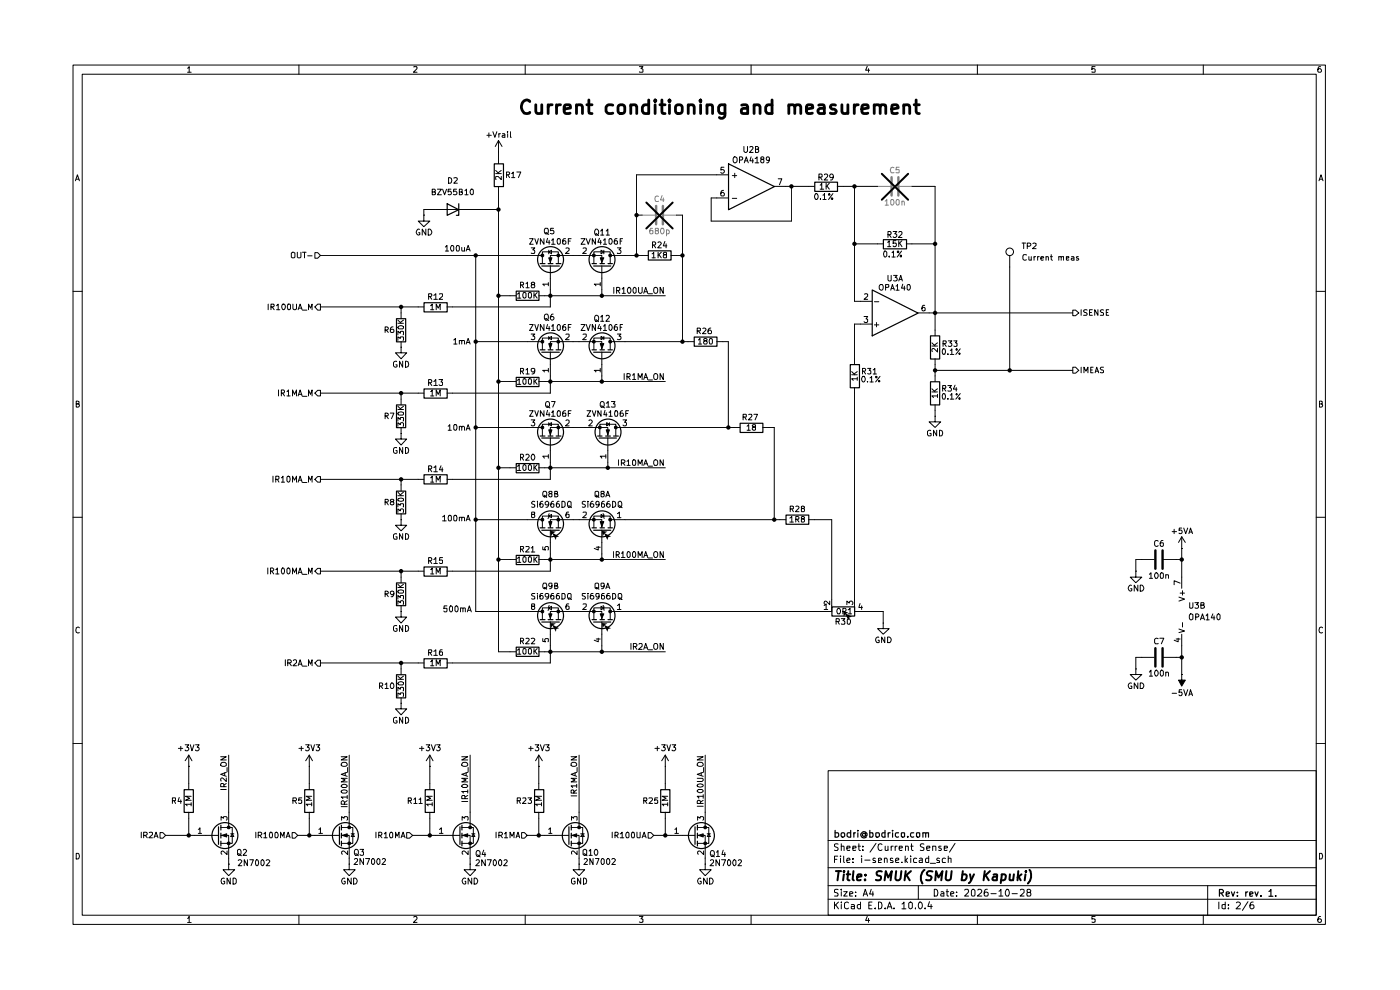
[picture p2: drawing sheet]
<svg xmlns="http://www.w3.org/2000/svg" width="297mm" height="210mm" viewBox="0 0 297 210" stroke-linecap="round" stroke-linejoin="round" font-family="sans-serif">
<g fill="none" stroke="#000" stroke-width=".21">
<path d="M15.5 13.8h265.7v182.3h-265.7zM17.4 15.7h261.8v178.4h-261.8zM39.8 14.5l.3-.4v1.2M39.8 15.3h.8M63.4 13.8v1.9M87.8 14.2l.6-.1 .1 .4-.8 .8h.8M111.4 13.8v1.9M135.6 14.1h.8l-.4 .5 .4 .1v.5h-.8M159.3 13.8v1.9M184 14.1l-.4 .8h.9M184.2 14.6v.7M207.3 13.8v1.9"/>
<path d="M232.3 14.1h-.7v.6l.2-.1 .5 .1-.1 .6-.6-.1M255.3 13.8v1.9M280.2 14.1l-.5 .1a.94 .94 0 0 0 0 1.1h.5l.1-.1v-.4l-.2-.2h-.3l-.2 .2M16 38.4l.4-1.3 .4 1.3M16.2 38h.6M279.8 38.4l.4-1.3 .5 1.3M279.9 38h.6M15.5 61.8h1.9M108.2 62.7h1.3M111.8 72.5h3.3M112.7 70.9h.8l-.5 .4 .4 .1v.6h-.7M114.3 62.7h1.3"/>
<path d="M114.9 72.2h.4v.5h-.4zM115.1 74.2v-2.5h3.3v2.5M116.3 78.6h-1.2l.4 .3M116.3 78.1v.8M116.4 72.9h.7l-.3 1zM116.4 71.7l.6-.3v.6zM116.4 71.4v.6M116.8 74.7v5.1M118.2 72.2h.4v.5h-.4zM120.1 70.9h.5l.1 .5-.7 .6h.7M121.6 72.5h-4.8v1.7M122.8 72.5h4.9v1.7"/>
<path d="M123.7 70.9h.6l.1 .5-.8 .6h.8M125.8 72.2h.4v.5h-.4zM126 74.2v-2.5h3.5v2.5M127.3 72.9h.8l-.4 1zM127.3 78.6h-1.2l.3 .1v.2M127.3 78.1v.8M127.5 71.4l.6 .3-.6 .3zM127.7 74.7v5.1M128.1 71.4v.6M129.2 72.2h.5v.5h-.5zM129.5 72.5h3.1M131 70.9h.7l-.4 .4 .4 .2v.5h-.7"/>
<path d="M146 72.5h1.2M152.1 72.5h1.2M279.2 61.8h2M16.2 85.7l.6-.1v-.4l-.6-.1v1.3h.4l.2-.5-.3-.2M108.2 80.9h1.3M108.2 99.2h1.3M111.8 90.7h3.3M112.7 89.1h.8l-.5 .5 .4 .1v.6h-.5l-.2-.1M114.3 80.9h1.3M114.3 99.2h1.3M114.9 90.5h.4v.4h-.4zM115.1 92.5v-2.5h3.3v2.5"/>
<path d="M116.3 96.8h-1.2l.4 .4M116.3 96.4v.8M116.4 91.2h.7l-.3 1zM116.4 90l.6-.3v.6zM116.4 89.7v.6M116.8 92.9v5.1M118.2 90.5h.4v.4h-.4zM120.1 89.2l.1-.1 .4 .1 .1 .5-.7 .6h.7M121.6 90.7h-4.8v1.8M124 90.7h4.9v1.8M125 89.2l.4-.1 .2 .4-.7 .8h.7M127 90.5h.5v.4h-.5z"/>
<path d="M127.3 92.5v-2.5h3.3v2.5M128.5 96.8h-1.2l.4 .4M128.5 96.4v.8M128.6 91.2h.7l-.4 1zM128.7 89.7l.6 .3-.6 .3zM128.9 92.9v5.1M129.3 89.7v.6M130.4 90.5h.4v.4h-.4zM130.6 90.7h3.2M132.2 89.1h.7l-.4 .5 .3 .1v.6h-.5l-.1-.1M279.9 85.7l.6-.1v-.4l-.6-.1v1.3l.6-.1 .1-.4-.3-.2M15.5 109.7h1.9"/>
<path d="M85.1 110.2v1.2h1.2l-1.2 1.2-1.2-1.2h1.2M85.1 110.2h.1M85.1 102.9v1.2M85.1 109v1.2M111.8 110.2h3.3M112.9 109.1l-.1-.4 .6-.1v.4l-.6 .2v.5l.4 .1a.35 .35 0 0 0 .3-.3 .35 .35 0 0 0-.3-.4M114.9 110h.4v.5h-.4zM115.1 111.9v-2.4h3.3v2.4M115.1 116v.6l.6 .1-.1-.2v-.3l.2-.3h.4l.1 .2-.1 .6M116.4 110.7h.7l-.3 1zM116.4 109.5l.6-.4v.7zM116.5 109l-.1 .8-.2 .2"/>
<path d="M116.8 112.4v5.1M118.2 110h.4v.5h-.4zM120.6 108.6l-.4 .1-.1 .9a.42 .42 0 0 0 .6 .1l-.1-.6a.36 .36 0 0 0-.5 .2M121.6 110.2h-4.8v1.7M122.8 110.2h4.9v1.7M123.7 108.7l.6-.1 .1 .5-.8 .7h.8M125.8 110h.4v.5h-.4zM126 111.9v-2.4h3.5v2.4M126.5 116.1h.8M126.9 115.9v.8l-.8-.4M127.3 110.7h.8l-.4 1zM127.5 109.1l.6 .4-.6 .3z"/>
<path d="M127.7 112.4v5.1M127.9 109l.2 .1 .1 .9M129.2 110h.5v.5h-.5zM129.5 110.2h3.1M130.1 117v1.3M130.7 117.7h.4l.3-.4-.3-.3h-.4v1.3M131 109l.4-.4v1.2M131 109.8h.7M131 117.7l.4 .6M131.8 117.3h.2l.2-.3v1.3M131.8 118.3h.8M133.3 117l.4 .3v.7l-.3 .3a.75 .75 0 0 1-.1-1.3z"/>
<path d="M134.4 117a.68 .68 0 0 1 .5 .6 .68 .68 0 0 1-.5 .7l-.2-.3v-.7zM135.4 118.3v-1.3l.4 .9 .4-.9v1.3M136.6 118.3l.4-1.3 .4 1.3M136.7 117.9h.6M137.5 118.4h.9M138.8 117.2l.2-.2 .4 .1a.8 .8 0 0 1-.2 1.2h-.2a.79 .79 0 0 1-.2-1.1zM140.7 117v1.3l-.7-1.3v1.3M279.2 109.7h2M16.8 133.2l-.2-.2a.65 .65 0 0 0-.5 .6 .65 .65 0 0 0 .5 .7l.2-.1M88.7 121.2h1.2M94.8 121.2h1.2M108.2 138.3h1.3"/>
<path d="M111.8 129.7h3.3M112.9 128.6l-.1-.1v-.3l.6-.1v.4l-.6 .2v.5l.4 .1a.35 .35 0 0 0 .3-.4 .35 .35 0 0 0-.3-.3M114.3 138.3h1.3M114.9 129.5h.4v.4h-.4zM115.1 131.4v-2.5h3.3v2.5M115.1 135.5v.6h.6l-.1-.1v-.4l.1-.1h.5v.6M116.4 130.2h.7l-.3 .9zM116.4 128.9l.6-.3v.8zM116.5 128.4l-.1 1-.2 .1M116.8 131.9v5.1M118.2 129.5h.4v.4h-.4zM120.6 128.1l-.4 .1-.1 .8a.42 .42 0 0 0 .6 .2l-.1-.6-.3-.1-.2 .3"/>
<path d="M121.6 129.7h-4.8v1.7M122.8 129.7h4.9v1.7M123.7 128.2l.6-.1 .1 .5-.8 .7h.8M125.8 129.5h.4v.4h-.4zM126 131.4v-2.5h3.5v2.5M126.5 135.5h.8M126.9 135.4v.7l-.8-.3M127.3 130.2h.8l-.4 .9zM127.5 128.6l.6 .3-.6 .5zM127.7 131.9v5.1M127.9 128.4l.2 .2 .1 .9M129.2 129.5h.5v.4h-.5z"/>
<path d="M129.5 129.7h3.1M131 128.4l.4-.3v1.2M131 129.3h.7M133.9 136.5v1.2M134.4 137.2l.6-.1 .1-.4-.2-.2h-.5v1.2M134.7 137.2l.4 .5M135.5 136.6l.2-.1h.4l.1 .1v.5l-.7 .6h.7M136.6 137.7l.4-1.2 .4 1.2M136.7 137.4h.6M137.5 137.8h.9M138.8 136.6l.2-.1 .4 .1 .1 .7-.3 .4-.4-.1zM140.7 136.5v1.2l-.7-1.2v1.2"/>
<path d="M280.6 133.2l-.3-.2a.65 .65 0 0 0-.5 .6 .65 .65 0 0 0 .5 .7l.3-.1M15.5 157.7h1.9M85.1 149.2v1.2h1.2l-1.2 1.2-1.2-1.2h1.2M85.1 149.2h.1M85.1 141.9v1.2M85.1 148v1.2M88.7 140.6h1.2M94.8 140.6h1.2M279.2 157.7h2M175.7 163.5h103.5v30.6h-103.5zM175.7 178.3h103.5M177.8 179.1l-.5-.1-.3 .2v.3l.8 .5-.3 .4-.5-.1"/>
<path d="M178.5 179.6l.5-.1 .1 .9M178.5 179v1.4M179.7 179.9l.6-.1v-.3h-.6v.2v.6h.6M180.9 179.9l.7-.1-.1-.3h-.6v.8h.6M182 179.5h.5M182.2 179v1.2l.3 .2M183 179.5v.2M185.8 178.9l-1.2 1.9M187.1 179.2l-.4-.2a.7 .7 0 0 0-.5 .8 .7 .7 0 0 0 .8 .5h.1M187.8 179.5v.8l.3 .1 .3-.1M188.4 179.5v.9M189.1 179.5v.9"/>
<path d="M189.5 179.5h-.3l-.1 .2M189.9 179.5v.9M190.3 179.5h-.2l-.2 .2M190.8 179.9l.6-.1-.1-.3h-.5v.2v.6h.5M192.1 179.6l.5-.1 .1 .9M192.1 179.5v.9M193.2 179.5h.5M193.4 179v1.2l.3 .2M196 179.1h-.7a.57 .57 0 0 0 .1 .6 .57 .57 0 0 0 .6 .1l-.1 .5h-.7M196.6 179.9l.7-.1-.1-.3h-.5l-.1 .2 .1 .6h.5M197.9 179.6l.6-.1v.9M197.9 179.5v.9"/>
<path d="M199.6 179.5h-.4l-.1 .2 .2 .2 .3 .1v.3h-.5M200.3 179.9l.7-.1-.1-.3h-.6v.8h.6M202.6 178.9l-1.2 1.9M16.2 181a.66 .66 0 0 1 .6 .4 .66 .66 0 0 1-.2 .8h-.4zM39.8 194.8l.3-.4v1.3M39.8 195.7h.8M63.4 194.1v2M87.8 194.6l.4-.2 .3 .4-.8 .9h.8M111.4 194.1v2M135.6 194.4h.8l-.4 .5 .4 .1v.6h-.8M159.3 194.1v2M175.7 190.8h103.5"/>
<path d="M175.7 187.9h103.5M175.7 184.1h103.5M177 191.3v1.5M177 182.3h.5M177.3 191.9l.6 .9M177.7 181.6h-.7v1.4M177.8 188.7h-.7v.6a.53 .53 0 0 1 .6 .2 .53 .53 0 0 1 0 .6h-.7M177.9 191.3l-.9 .9M178.3 181.6v.1M178.3 182v1M178.5 191.3v.2M178.5 188.6v.2"/>
<path d="M178.5 189.1v1M178.5 191.9v.9M179 189.1h.7l-.7 1h.7M179 181.6v1.2l.2 .2M179.7 182.5l.6-.1-.1-.4-.5 .1v.7v.2h.6M180 191.5l-.4-.2-.4 .4v.9l.4 .2 .4-.2M180.3 189.7l.6-.2-.1-.3h-.5v.9h.5M180.6 191.9h.4l.3 .1v.8M180.9 182.9v.1M180.9 182.1v.2M181.3 192.2l-.7 .1v.4h.7M181.5 190v.1"/>
<path d="M181.5 189.2v.1M182.5 191.9h-.4l-.2 .2v.4l.2 .3 .4-.1M182.5 191.3v1.5M182.8 181.6v.1M182.8 182v1M183 180.3v.1M183.1 190.1l.5-1.5 .5 1.5M183.2 189.7h.7M183.5 182.5h1.1M184 194.4l-.4 .8h.9M184.2 194.8v.9M184.3 192h.5"/>
<path d="M184.8 188.6l-.3 1.1h.8M185 191.3h-.7v1.5h.7M185.2 189.1v1M185.7 192.6v.2M185.7 182.1l-.4-.1-.1 .3 .1 .2 .5 .2-.1 .3h-.5M186.3 191.3l.7 .2v1.1l-.3 .2h-.4zM186.3 182.5l.7-.1-.1-.3h-.6v.9h.6M187.6 182.2l.2-.2 .3 .1 .1 .9M187.6 182v1M187.8 192.6v.2M188.2 192.8l.5-1.5 .5 1.5M188.4 192.4h.7"/>
<path d="M189.4 182.1h-.5v.4l.6 .2-.1 .3h-.5M189.7 192.6v.2M190 182.5l.7-.1v-.3l-.5-.1-.2 .3 .1 .7h.6M191.3 191.8l.5-.5v1.5M191.3 182.9v.1M191.3 192.8h.9M192 181.6v1.4M192.1 182.5l.4 .5M192.5 182l-.5 .6M192.8 191.6l.3-.3 .4 .3v.9l-.3 .3-.4-.3zM193.2 181.6v.1M193.2 182v1"/>
<path d="M194.2 192.6v.2M194.5 182.1l-.4-.1-.3 .3 .1 .7h.6M194.8 187.9v2.9M195 191.4l.2-.1a.76 .76 0 0 1 .5 .8 .76 .76 0 0 1-.5 .7 .97 .97 0 0 1-.2-1.4zM195.1 182.1h.6v.9h-.6l-.1-.4 .7-.2M196.3 192.6v.2M197 181.6v1.4h-.6v-.9h.6M197.2 191.3l-.4 1h1M197.4 183.1h1.1M197.5 191.9v.9M198.2 188.6a.8 .8 0 0 1 .8 .6 .8 .8 0 0 1-.3 .9h-.5zM199.3 182.1l-.4-.1-.2 .3 .2 .2 .4 .1v.4h-.6"/>
<path d="M199.6 189.2l.4-.1 .2 .2v.8h-.6v-.4l.6-.2M200.6 182.1l-.5-.1-.2 .3 .1 .7h.6M200.7 189.1h.5M200.9 188.6v1.3l.1 .2h.2M201.2 182.2l.2-.2 .4 .1v.9M201.2 181.6v1.4M201.7 189.7l.7-.2-.2-.4h-.4l-.1 .2v.6l.1 .2h.5M202.9 190v.1M202.9 189.2v.1M204.6 188.8l.6-.2 .3 .4-.1 .3-.8 .8h.9M206.2 188.8l.3-.2 .3 .4v.8l-.1 .3h-.5l-.1-.3zM207.3 194.1v2"/>
<path d="M207.4 188.8l.2-.2h.3l.4 .5-.1 .2-.9 .8h1M209.5 188.6l-.5 .2-.2 1 .2 .3 .5-.1v-.7l-.5-.1-.2 .3M210.2 189.6h1.1M211.9 189.1l.4-.5v1.5M211.9 190.1h.9M213.6 188.6a.89 .89 0 0 1 .3 1.5h-.4l-.2-.5 .1-.6zM214.7 189.6h1.1M216.5 188.8l.2-.2 .5 .1 .1 .6-.9 .8h.9M218.1 189.3l-.3-.3 .1-.3h.6l.2 .3-.1 .1-.7 .2-.1 .3 .1 .5h.6l.2-.5-.3-.3M232.3 194.4h-.7v.6h.7v.6h-.7M255.3 194.1v2M256.2 187.9v6.2"/>
<path d="M258.6 191.3v1.5M259.9 191.9h-.7v.7l.3 .2 .4-.1M259.9 191.3v1.5M260.6 192.6v.2M260.6 191.9v.1M262.3 191.5l.2-.2h.3l.3 .5-.9 1h.9M264.7 191.3l-1.1 1.8M265.9 191.3l-.6 .2a1.02 1.02 0 0 0 .1 1.3l.5-.1 .1-.2v-.3l-.1-.3h-.6l-.1 .3M279.9 181a.66 .66 0 0 1 .7 .4 .66 .66 0 0 1-.3 .8h-.4zM280.2 194.4a.72 .72 0 0 0-.6 .5 .72 .72 0 0 0 .2 .8l.4-.1a.42 .42 0 0 0 0-.6 .42 .42 0 0 0-.5 0l-.1 .2"/>
</g>
<g fill="none" stroke="#000" stroke-width=".25">
<path d="M109.5 61.8h4.8v1.9h-4.8zM114.6 74.2h1M114.9 74.7h3.8M116.3 74.2h1M118 74.2h1M125.6 74.2h.9M125.9 74.7h3.7M127.3 74.2h.9M129 74.2h.9M147.3 71.5h4.8v1.9h-4.8zM109.5 80h4.8v2h-4.8zM109.5 98.3h4.8v2h-4.8z"/>
<path d="M114.6 92.5h1M114.9 92.9h3.8M116.3 92.5h1M118 92.5h1M126.8 92.5h.9M127.1 92.9h3.7M128.5 92.5h1M130.2 92.5h1M84.1 104.2h2v4.8h-2zM114.6 112h1M114.9 112.5h3.8M116.3 112h1"/>
<path d="M118 112h1M125.6 112h.9M125.9 112.5h3.7M127.3 112h.9M129 112h.9M90 120.3h4.9v1.9h-4.9zM90 139.7h4.9v2h-4.9zM109.5 137.3h4.8v1.9h-4.8zM114.6 131.4h1M114.9 131.9h3.8M116.3 131.4h1M118 131.4h1"/>
<path d="M125.6 131.4h.9M125.9 131.9h3.7M127.3 131.4h.9M129 131.4h.9M84.1 143.1h2v4.9h-2zM177.2 176.7h.6l.1 .6a.52 .52 0 0 1-.7 .2M177.2 176.1v1.5M178.5 176.7h.5l.2 .2v.4l-.3 .3h-.2l-.3-.3zM180.5 176.7h-.6l-.2 .6a.52 .52 0 0 0 .8 .2M180.5 176.1v1.5M181.1 176.7v.9M181.5 176.7h-.3l-.1 .2"/>
<path d="M182 176.1v.1M182 176.7v.9M183.6 176.9l-.3-.2-.2 .1a.36 .36 0 0 0 0 .5 .36 .36 0 0 0 .5 0M183.6 176.7v.6h.3v-.5l-.3-.3h-.6l-.3 .3a.69 .69 0 0 0 .2 .8 .69 .69 0 0 0 .9 0M184.5 176.7h.6l.1 .2-.1 .6h-.6M184.5 176.1v1.5M185.8 176.7h.6l.2 .6a.45 .45 0 0 1-.8 .1zM187.7 176.7h-.5l-.1 .2v.4l.2 .3 .4-.1M187.7 176.1v1.5M188.4 176.7v.9M188.8 176.7h-.2l-.2 .2M189.4 176.1v.1"/>
<path d="M189.4 176.7v.9M190.6 176.7h-.5l-.2 .2v.4l.3 .3 .4-.1M191.2 176.7h.7l-.1 .8-.3 .1-.3-.2zM192.6 177.4v.2M193.8 176.7h-.5l-.1 .2v.4l.2 .3 .4-.1M194.4 176.7h.7l-.1 .8-.3 .1-.3-.2zM195.8 176.7h.5l.1 .9M195.8 176.7v.9M196.4 176.8l.1-.1h.5v.9M258.7 189.4h.8v-.5l-.2-.2h-.6v1.4M259 189.4l.5 .7M260.1 189.7l.7-.2-.1-.2h-.6v.7h.6"/>
<path d="M261.2 189.2l.4 .9 .3-.9M262.5 190v.1M262.5 189.3v.1M264.3 189.2v.9M264.7 189.2l-.4 .2M265.1 189.7l.7-.2-.1-.2h-.6v.7h.6M266.2 189.2l.4 .9 .3-.9M267.5 190v.1M269.2 189.1l.4-.4v1.4M269.2 190.1h.8M270.6 190v.1"/>
<circle cx="116.8" cy="73.4" r="2.75"/>
<circle cx="127.7" cy="73.4" r="2.75"/>
<circle cx="116.8" cy="91.6" r="2.75"/>
<circle cx="129" cy="91.6" r="2.75"/>
<circle cx="116.8" cy="111.1" r="2.75"/>
<circle cx="127.7" cy="111.1" r="2.75"/>
<circle cx="116.8" cy="130.6" r="2.75"/>
<circle cx="127.7" cy="130.6" r="2.75"/>
</g>
<g fill="none" stroke="#000" stroke-width=".42">
<path d="M177.3 184.8h1.1M177.9 184.8l-.2 1.9M179 185.5l-.1 1.2M179.1 184.8l-.2 .1 .1 .1 .1-.2-.1 .2M179.6 185.5h.8M180 184.8l-.2 1.7 .4 .2M181.1 184.8l-.2 1.7 .2 .2M181.8 186.1l.9-.2v-.4h-.5l-.3 .2-.1 .9h.8M183.5 186.6v.1M183.6 185.5v.2M187.1 184.9a.79 .79 0 0 0-1.1 .2l.1 .5 .7 .3 .1 .4-.1 .3-.3 .1-.7-.1M187.7 186.7l.2-1.9 .5 1.3 .8-1.3-.3 1.9"/>
<path d="M190.1 184.8l-.2 1.5 .4 .4a.63 .63 0 0 0 .7-.4l.2-1.5M192.1 184.8l-.2 1.9M192.3 185.6l.7 1.1M193.2 184.8l-1.2 1.1M196.1 184.5a2.33 2.33 0 0 0-.5 2.8l.1 .1M197.8 184.9a.86 .86 0 0 0-1.2 .2l.1 .4 .8 .4 .2 .2-.2 .5-.3 .1-.7-.1M198.4 186.7l.2-1.9 .5 1.3 .8-1.3-.2 1.9M200.8 184.8l-.2 1.5 .4 .4 .6-.1 .3-1.8M204.2 185.5a.6 .6 0 0 1 .9 .3l-.1 .5a.62 .62 0 0 1-.9 .3M204.3 184.8l-.3 1.9M205.8 185.5l.2 1.2M206.6 185.5l-.6 1.2-.5 .6"/>
<path d="M208.9 184.8l-.2 1.9M209.1 185.6l.7 1.1M210 184.8l-1.2 1.1M210.8 185.5h.7v1.2M211.5 185.9l-.8 .2-.2 .4 .3 .2 .7-.1M212.5 185.5a.6 .6 0 0 1 .9 .3l-.2 .8-.3 .1-.5-.1M212.6 185.5l-.3 1.8M214.2 185.5v1.1l.5 .1 .2-.1M215.1 185.5l-.2 1.2M216 184.8l-.1 1.9M216.1 186l.4 .7M216.7 185.5l-.8 .6"/>
<path d="M217.5 185.5l-.1 1.2M217.6 184.8v.2M218.4 184.5a2.24 2.24 0 0 1-.3 2.9"/>
</g>
<g fill="#000">
<path d="M114.9 72.2h.4v.5h-.4zM116.4 72.9h.7l-.3 1zM118.2 72.2h.4v.5h-.4zM125.8 72.2h.4v.5h-.4zM127.3 72.9h.8l-.4 1zM129.2 72.2h.5v.5h-.5zM114.9 90.5h.4v.4h-.4zM116.4 91.2h.7l-.3 1zM118.2 90.5h.4v.4h-.4zM127 90.5h.5v.4h-.5zM128.6 91.2h.7l-.4 1zM130.4 90.5h.4v.4h-.4z"/>
<path d="M114.9 110h.4v.5h-.4zM116.4 110.7h.7l-.3 1zM118.2 110h.4v.5h-.4zM125.8 110h.4v.5h-.4zM127.3 110.7h.8l-.4 1zM129.2 110h.5v.5h-.5zM114.9 129.5h.4v.4h-.4zM116.4 130.2h.7l-.3 .9zM118.2 129.5h.4v.4h-.4zM125.8 129.5h.4v.4h-.4zM127.3 130.2h.8l-.4 .9zM129.2 129.5h.5v.4h-.5z"/>
</g>
<path d="M66.8 140.6l.6-.6h.6v1.3h-.6z" fill="#fff"/>
<path d="M60.5 140v1.2M61 140.6l.7-.1 .1-.3-.3-.2h-.5v1.2M61.4 140.6l.4 .6M62.2 140.1l.2-.1h.3l.2 .1v.4l-.8 .7h.8M63.2 141.2l.5-1.2 .4 1.2M63.4 140.9h.6M64.2 141.3h.9M65.4 141.2v-1.2l.5 .9 .3-.9v1.2M67.4 140h.6v1.3h-.6l-.6-.7z" fill="none" stroke="#000" stroke-width=".21"/>
<path d="M66.8 121.2l.6-.6h.6v1.1h-.6z" fill="#fff"/>
<g fill="none" stroke="#000" stroke-width=".21">
<path d="M108.2 118.7h1.3M114.3 118.7h1.3M56.8 120.5v1.2M57.4 121.2h.4l.3-.3-.3-.4h-.4v1.2M57.7 121.2l.4 .5M58.5 120.8h.2l.1-.3v1.2M58.5 121.7h.7M59.9 120.5a.68 .68 0 0 1 .5 .6 .68 .68 0 0 1-.5 .6l-.2-.5 .1-.6zM61.1 120.5a.68 .68 0 0 1 .5 .6 .68 .68 0 0 1-.5 .6l-.2-.2v-.8zM62.1 121.7v-1.2l.4 .9 .4-.9v1.2M63.2 121.7l.5-1.2 .4 1.2M63.4 121.4h.6"/>
<path d="M64.2 121.8h.9M65.4 121.7v-1.2l.5 .9 .3-.9v1.2M67.4 120.6h.6v1.1h-.6l-.6-.5zM85.1 129.7v1.2h1.2l-1.2 1.3-1.2-1.3h1.2M85.1 129.7h.1M85.1 122.4v1.2M85.1 128.4v1.3"/>
</g>
<path d="M109.5 117.8h4.8v2h-4.8zM84.1 123.7h2v4.8h-2z" fill="none" stroke="#000" stroke-width=".25"/>
<path d="M62 176.6h.6l.6 .6-.6 .6h-.6z" fill="#fff"/>
<g fill="none" stroke="#000" stroke-width=".21">
<path d="M41.2 177.2h5.1M42.1 175.9l.3-.3v1.2M42.1 176.8h.7M46.8 160.5h1.2l-1.2 .7h1.2M46.8 175.5h2.5v3.4h-2.5M46.8 177.2h1.7v4.8M46.8 167.5h1.2M46.9 174v-.8l.5 .4 .1-.4h.5l.2 .2v.4l-.2 .2M47 161.8a.74 .74 0 0 1 1 .2v.4a.86 .86 0 0 1-1.2-.1zM47.1 177.2l1-.3v.6zM47.5 166.9v-.5l-.2-.2h-.4l-.1 .7h1.2M47.7 163.9v.6"/>
<path d="M48 165v.8l-.8-.8-.4 .3 .1 .4M48 163.8l-1.2 .5 1.2 .4M48 166.2l-.5 .3M48.2 162.8v.9M48.3 175.3h.4v.4h-.4zM48.3 178.7h.4v.4h-.4zM48.5 172.3v3.2M48.9 176.9h.7M49.3 176.9l.3 .6h-.7zM54.3 176.5v1.2M54.8 177.2h.5l.2-.2v-.4l-.7-.1v1.2M55.1 177.2l.4 .5"/>
<path d="M56 176.9l.3-.4v1.2M56 177.7h.6M57.2 176.6l.4-.1a.91 .91 0 0 1 .1 1.2l-.5-.1zM58.4 176.6h.1a.6 .6 0 0 1 .6 .4 .6 .6 0 0 1-.3 .7h-.3l-.2-.2zM59.5 177.7v-1.2l.4 .9 .4-.9v1.2M60.7 177.7l.4-1.2 .4 1.2M60.9 177.4h.6M62 176.6h.6l.6 .6-.6 .6h-.6zM66.8 177.2h5.2M67.6 175.9l.4-.3v1.2M67.6 176.8h.8M72.4 175.5h2.4v3.4h-2.4"/>
<path d="M72.4 177.2h1.7v4.8M72.5 174v-.8l.5 .4 .1-.4h.5l.1 .2v.4l-.1 .2M72.6 177.2l1.1-.3v.6zM73.9 175.3h.4v.4h-.4zM73.9 178.7h.4v.4h-.4zM74.1 172.3v3.2M74.5 176.9h.7M74.8 176.9l.4 .6h-.7zM48.2 180.5v.8l-1-.8-.3 .3 .2 .4M48.5 183.3v1.2h1.3l-1.3 1.3-1.2-1.3h1.2M48.5 183.3h.1M73.7 180.5v.8l-.9-.8-.3 .3 .1 .4"/>
<path d="M74.1 183.3v1.2h1.3l-1.3 1.3-1.2-1.3h1.2M74.1 183.3h.1"/>
</g>
<g fill="none" stroke="#000" stroke-width=".25">
<path d="M46.4 175.4v3.7M46.9 175v1.1M46.9 176.7v1.1M46.9 178.4v1M72 175.4v3.7M72.4 175v1.1M72.4 176.7v1.1M72.4 178.4v1"/>
<circle cx="47.7" cy="177.2" r="2.75"/>
<circle cx="73.3" cy="177.2" r="2.75"/>
</g>
<path d="M47.1 177.2l1-.3v.6zM48.3 175.3h.4v.4h-.4zM48.3 178.7h.4v.4h-.4zM72.6 177.2l1.1-.3v.6zM73.9 175.3h.4v.4h-.4zM73.9 178.7h.4v.4h-.4z" fill="#000"/>
<path d="M86.3 176.6h.6l.6 .6-.6 .6h-.6z" fill="#fff"/>
<g fill="none" stroke="#000" stroke-width=".21">
<path d="M79.8 176.5v1.2M80.3 177.2l.6-.1v-.5l-.6-.1v1.2M80.6 177.2l.4 .5M81.5 176.9l.4-.4v1.2M81.5 177.7h.7M82.8 176.6l.3-.1 .2 .3v.7l-.2 .2h-.3l-.2-.4zM83.9 177.7v-1.2l.3 .9 .5-.9v1.2M85.1 177.7l.4-1.2 .4 1.2M85.2 177.4h.6M86.3 176.6h.6l.6 .6-.6 .6h-.6zM91.2 162.6h.1M91.2 160.2l-.8 1.2"/>
<path d="M91.2 160.2l.7 1.2M91.2 160.2v2.4M91.2 166.2v1.3M91.2 172.3v1.3"/>
</g>
<path d="M90.2 167.5h2v4.8h-2z" fill="none" stroke="#000" stroke-width=".25"/>
<path d="M33.9 176.6h.6l.6 .6-.6 .6h-.6z" fill="#fff"/>
<g fill="none" stroke="#000" stroke-width=".21">
<path d="M30 176.5v1.2M30.5 177.2h.5l.2-.2v-.4l-.7-.1v1.2M30.8 177.2l.4 .5M31.7 176.6h.6v.4l-.7 .7h.7M32.7 177.7l.4-1.2 .4 1.2M32.8 177.4h.6M33.9 176.6h.6l.6 .6-.6 .6h-.6zM40 162.6h.1M40 160.2l-.7 1.2M40 160.2l.7 1.2M40 160.2v2.4M40 166.2v1.3"/>
<path d="M40 172.3v1.3M65.6 162.6h.1M65.6 160.2l-.7 1.2M65.6 160.2l.7 1.2M65.6 160.2v2.4M65.6 166.2v1.3M65.6 172.3v1.3M72.4 167.8a.75 .75 0 0 1 1.3 .2l-.3 .2h-.8zM72.4 160.5h1.3l-1.3 .7h1.3M72.4 171.1h1.3M72.5 166.5a.75 .75 0 0 1 1.2 .3l-.3 .2h-.8l-.2-.2zM72.6 161.8a.79 .79 0 0 1 1.1 .2v.3a.86 .86 0 0 1-1.3 0z"/>
<path d="M73.1 170.6v-.5l-.5-.3-.2 .3v.5h1.3M73.2 163.9v.6M73.7 169.1h-1.3l.3 .3M73.7 165.1h-1.3l.8 .3-.8 .5h1.3M73.7 163.8l-1.3 .5 1.3 .4M73.7 169.8l-.6 .5M73.7 168.7v.7M73.7 162.8v.9M98 160.5h1.2l-1.2 .7h1.2M98 170h1.2M98 166.5a.75 .75 0 0 1 1.2 .3l-.2 .2h-.8l-.2-.2zM98.1 161.8a.79 .79 0 0 1 1.1 .2v.3a.86 .86 0 0 1-1.2 0z"/>
<path d="M98.6 169.4l-.1-.7h-.4l-.1 .2v.5h1.2M98.9 163.9v.6M99.2 167.9h-1.2l.3 .3M99.2 165.1h-1.2l.9 .3-.9 .5h1.2M99.2 163.8l-1.2 .5 1.2 .4M99.2 168.7l-.6 .4M99.2 167.6v.6M99.3 162.8v.9"/>
</g>
<path d="M39.1 167.5h1.9v4.8h-1.9zM64.6 167.5h2v4.8h-2z" fill="none" stroke="#000" stroke-width=".25"/>
<path d="M110.7 176.6h.5l.6 .6-.6 .6h-.5z" fill="#fff"/>
<g fill="none" stroke="#000" stroke-width=".21">
<path d="M92.4 177.2h5.1M93.2 175.9l.4-.3v1.2M93.2 176.8h.8M98 175.5h2.4v3.4h-2.4M98 177.2h1.7v4.8M98 174v-.8l.5 .4 .1-.4h.6v.8M98.2 177.2l1-.3v.6zM99.5 175.3h.4v.4h-.4zM99.5 178.7h.4v.4h-.4zM99.7 172.3v3.2M100.1 176.9h.7M100.4 176.9l.4 .6h-.7z"/>
<path d="M105.2 176.5v1.2M105.8 177.2h.5l.3-.2-.1-.4-.7-.1v1.2M106.2 177.2l.4 .5M107 176.9l.4-.4v1.2M107 177.7h.7M108.2 177.7v-1.2l.4 .9 .4-.9v1.2M109.5 177.7l.4-1.2 .3 1.2M109.6 177.4h.5M110.7 176.6h.5l.6 .6-.6 .6h-.5zM99.3 180.5v.8l-.8-.8-.5 .3 .2 .4M99.7 183.3v1.2h1.2l-1.2 1.3-1.2-1.3h1.2M99.7 183.3h.1"/>
</g>
<g fill="none" stroke="#000" stroke-width=".25">
<path d="M97.6 175.4v3.7M98 175v1.1M98 176.7v1.1M98 178.4v1"/>
<circle cx="98.8" cy="177.2" r="2.75"/>
</g>
<path d="M98.2 177.2l1-.3v.6zM99.5 175.3h.4v.4h-.4zM99.5 178.7h.4v.4h-.4z" fill="#000"/>
<path d="M137.5 176.6h.6l.6 .6-.6 .6h-.6z" fill="#fff"/>
<g fill="none" stroke="#000" stroke-width=".21">
<path d="M114.3 162.6h.1M114.3 160.2l-.7 1.2M114.3 160.2l.8 1.2M114.3 160.2v2.4M114.3 166.2v1.3M114.3 172.3v1.3M115.6 177.2h5M116.4 175.9l.4-.3v1.2M116.4 176.8h.7M121.2 175.5h2.4v3.4h-2.4M121.2 177.2h1.6v4.8M121.2 162a.74 .74 0 0 1 1-.2l.1 .5a.78 .78 0 0 1-1.1 0z"/>
<path d="M121.2 160.5h1.1l-1.1 .7h1.1M121.2 168.8h1.1M121.2 174v-.8l.5 .4 .1-.4h.5v.8M121.4 177.2l.9-.3v.6zM121.7 168.2v-.6h-.5v.6h1.1M122 163.9v.6M122.3 166.7h-1.1l.3 .3M122.3 165.1h-1.1l.8 .3-.8 .5h1.1M122.3 163.8l-1.1 .5 1.1 .4M122.3 167.6l-.6 .4M122.3 166.4v.6M122.4 162.8v.9"/>
<path d="M122.6 175.3h.5v.4h-.5zM122.6 178.7h.5v.4h-.5zM122.8 172.3v3.2M123.2 176.9h.7M123.6 176.9l.3 .6h-.7zM129.9 176.5v1.2M130.5 177.2l.6-.1v-.5l-.6-.1v1.2M130.7 177.2l.4 .5M131.6 176.9l.4-.4v1.2M131.6 177.7h.7M132.9 176.6l.3-.1 .2 .3v.7l-.1 .2h-.4l-.1-.4zM134 176.6l.4-.1a.91 .91 0 0 1 0 1.2l-.4-.1z"/>
<path d="M135.1 176.5v1l.2 .2 .5-.1v-1.1M136.2 177.7l.4-1.2 .5 1.2M136.4 177.4h.5M137.5 176.6h.6l.6 .6-.6 .6h-.6zM141.1 162.6h.1M141.1 160.2l-.7 1.2M141.1 160.2l.7 1.2M141.1 160.2v2.4M141.1 166.2v1.3M141.1 172.3v1.3M142.3 177.2h5.1M143.2 175.9l.3-.3v1.2"/>
<path d="M143.2 176.8h.7M147.9 175.5h2.5v3.4h-2.5M147.9 177.2h1.7v4.8M147.9 167.7l.3-.2h.7l.3 .2a.68 .68 0 0 1-.7 .5 .68 .68 0 0 1-.6-.5zM147.9 166.5a.75 .75 0 0 1 1.3 .2 .75 .75 0 0 1-1.3-.2zM147.9 165.1h1.1l.2 .2v.2l-.3 .3h-1M147.9 160.5h1.3l-1.3 .7h1.3M147.9 171h1.3M148 174v-.8l.5 .4 .1-.4h.5l.2 .2v.4l-.2 .2M148.1 161.8a.79 .79 0 0 1 1.1 .2v.3a.86 .86 0 0 1-1.3 0zM148.2 177.2l1-.3v.6zM148.6 170.4l-.1-.6h-.5l-.1 .6h1.3"/>
<path d="M148.8 163.9v.6M149.2 168.9h-1.3l.3 .4M149.2 163.8l-1.3 .5 1.3 .4M149.2 169.8l-.6 .4M149.2 168.6v.7M149.3 162.8v.9M149.4 175.3h.4v.4h-.4zM149.4 178.7h.4v.4h-.4zM149.6 172.3v3.2M150 176.9h.7M150.4 176.9l.3 .6h-.7zM122.4 180.5v.8l-.8-.8-.4 .3 .1 .4"/>
<path d="M122.8 183.3v1.2h1.2l-1.2 1.3-1.2-1.3h1.2M122.8 183.3h.1M149.3 180.5v.8l-1-.8-.3 .3 .2 .4M149.6 183.3v1.2h1.3l-1.3 1.3-1.2-1.3h1.2M149.6 183.3h.1"/>
</g>
<g fill="none" stroke="#000" stroke-width=".25">
<path d="M113.4 167.5h2v4.8h-2zM120.7 175.4v3.7M121.2 175v1.1M121.2 176.7v1.1M121.2 178.4v1M140.2 167.5h1.9v4.8h-1.9zM147.4 175.4v3.7M148 175v1.1M148 176.7v1.1M148 178.4v1"/>
<circle cx="122" cy="177.2" r="2.75"/>
<circle cx="148.8" cy="177.2" r="2.75"/>
</g>
<path d="M121.4 177.2l.9-.3v.6zM122.6 175.3h.5v.4h-.5zM122.6 178.7h.5v.4h-.5zM148.2 177.2l1-.3v.6zM149.4 175.3h.4v.4h-.4zM149.4 178.7h.4v.4h-.4z" fill="#000"/>
<path d="M67.4 64.5h.6v1.3h-.6l-.6-.7z" fill="#fff"/>
<g fill="none" stroke="#000" stroke-width=".21">
<path d="M56.9 64.5v1.2M57.5 65.1l.6-.1v-.5h-.6v1.2M57.7 65.1l.5 .6M58.7 64.9l.3-.4v1.2M58.7 65.7h.6M59.9 64.5a.61 .61 0 0 1 .6 .5 .61 .61 0 0 1-.4 .7l-.3-.5zM61 64.6l.5-.1 .1 .2v.7l-.2 .3-.4-.1zM62.1 64.5v.9l.3 .3h.3l.2-.3v-.9M63.2 65.7l.5-1.2 .4 1.2M63.4 65.4h.6M64.2 65.8h.9M65.4 65.7v-1.2l.5 .9 .3-.9v1.2"/>
<path d="M66.8 65.1l.6-.6h.6v1.3h-.6z"/>
</g>
<path d="M66.8 53.6h.6l.6 .6-.6 .6h-.6z" fill="#fff"/>
<path d="M61.8 53.7l.3-.2 .5 .2v.8l-.2 .2h-.4l-.2-.2zM63.1 53.5v1l.1 .2h.5l.1-.2v-1M64.2 53.5h.7M64.6 53.5v1.2M65.3 54.3h.9M66.8 53.6h.6l.6 .6-.6 .6h-.6zM88.7 65.1h1.2M94.8 65.1h1.2" fill="none" stroke="#000" stroke-width=".21"/>
<path d="M90 64.2h4.9v2h-4.9z" fill="none" stroke="#000" stroke-width=".25"/>
<path d="M67.4 101.1h.6v1.2h-.6l-.6-.6z" fill="#fff"/>
<path d="M57.9 101v1.3M58.5 101.7h.5l.2-.2v-.4l-.7-.1v1.3M58.8 101.7l.4 .6M59.7 101.3l.3-.3v1.3M59.7 102.3h.7M61 101.1h.4a.75 .75 0 0 1-.3 1.2l-.2-.3zM62.1 102.3v-1.3l.4 .9 .4-.9v1.3M63.2 102.3l.5-1.3 .4 1.3M63.4 101.9h.6M64.2 102.4h.9M65.4 102.3v-1.3l.5 .9 .3-.9v1.3M66.8 101.7l.6-.6h.6v1.2h-.6z" fill="none" stroke="#000" stroke-width=".21"/>
<path d="M66.8 83.4l.6-.6h.6v1.2h-.6z" fill="#fff"/>
<g fill="none" stroke="#000" stroke-width=".21">
<path d="M105.7 32.3h.1M105.7 29.8l-.6 1.3M105.7 29.8l.8 1.3M105.7 29.8v2.5M105.7 33.4v1.3M105.7 39.5v1.3M152.1 37.1h2.4M153.6 35.5h-.6l-.1 .6h.7l.1 .4-.3 .2h-.3l-.2-.1M155.4 37.3h.9M155.9 36.7v1M164.3 39.5h2.4M165.1 37.9h.8l-.5 1.3"/>
<path d="M171.5 39.5h1.3M177.6 39.5h1.3M89.9 45.6v1.3h1.3l-1.3 1.2-1.2-1.2h1.2M89.9 45.6h.1M92.4 44.4h7.3M111.8 54.2h3.3M112.7 52.6h.8l-.5 .4 .5 .3-.1 .5-.7-.1M114.9 54h.4v.4h-.4zM115.1 55.9v-2.5h3.3v2.5M116.3 59.9v.7M116.4 54.7h.7l-.3 .9zM116.4 53.4l.6-.3v.7z"/>
<path d="M116.4 53.1v.7M116.8 56.4v5.1M118.2 54h.4v.4h-.4zM120.1 52.7h.6v.4l-.7 .7h.7M121.6 54.2h-4.8v1.7M122.8 54.2h4.9v1.7M123.7 52.7h.7v.4l-.8 .7h.8M125.8 54h.4v.4h-.4zM126 55.9v-2.5h3.5v2.5M127.3 54.7h.8l-.4 .9zM127.3 59.9v.7M127.5 53.1l.6 .3-.6 .4z"/>
<path d="M127.7 56.4v5.1M128.1 53.1v.7M129.2 54h.5v.4h-.5zM129.5 54.2h3.1M131 52.6h.7l-.4 .4 .4 .3v.4h-.7M136.2 54.2h1.3M142.3 54.2h1.2M152.1 42h2.4M153.5 40.4l-.4 .1a.94 .94 0 0 0 0 1.1h.4l.2-.2v-.3l-.3-.3h-.2l-.3 .3M155.4 42.1h.9M186.2 51.7h1.2M192.3 51.7h1.2"/>
<path d="M85.1 73.7v1.1h1.2l-1.2 1.3-1.2-1.3h1.2M85.1 73.7h.1M85.1 66.4v1.2M85.1 72.5v1.2M116.3 60.3h-1.2l.4 .3M127.3 60.3h-1.2l.3 .3M130.2 61v1.2M130.8 61.6l.7-.1v-.4l-.7-.1v1.2M131.1 61.6l.4 .6M132 61.3l.3-.3v1.2M132 62.2h.7M132.4 79.2v1.3"/>
<path d="M133 79.9l.6-.1 .1-.4-.7-.2v1.3M133.3 61a.61 .61 0 0 1 .6 .5 .61 .61 0 0 1-.4 .7 .71 .71 0 0 1-.2-1.2zM133.3 79.9l.4 .6M134.2 79.6l.3-.4v1.3M134.4 61.1l.3-.1 .3 .2v.8l-.3 .2a.72 .72 0 0 1-.3-1.1zM135.5 61v1l.2 .2h.3l.2-.2v-1M136.6 62.2l.4-1.2 .4 1.2M136.7 61.9h.6M137.5 62.3h.9M138.8 61.1l.2-.1 .4 .1 .1 .7-.3 .4-.4-.1zM138.8 79.4l.2-.2 .4 .2 .1 .7-.3 .4-.4-.2zM140.7 61v1.2l-.7-1.2v1.2"/>
<path d="M140.7 79.2v1.3l-.7-1.3v1.3M181.3 76.1v1.2M182.5 63.9h2.5M182.5 68.7h2.5M183.3 67.1h.8l-.4 .5 .4 .1v.5l-.2 .2h-.4l-.2-.2M183.4 62.4h.7v.4l-.8 .7h.8M185.5 64h.9M185.5 68.9h.9M185.9 68.4v.9M194.7 66.4h2.4M196.2 64.8l-.5 .1-.1 .8a.42 .42 0 0 0 .7 .2l-.1-.6-.4-.1-.2 .2M198.4 70v1.2"/>
<path d="M198.4 76.1v1.2M198.4 79.8v1.1M59.1 82.7v1.3M59.7 83.4l.6-.1v-.5l-.6-.1v1.3M59.9 83.4l.5 .6M60.9 83.1l.3-.4v1.3M60.9 84h.6M62.1 84v-1.3l.4 .9 .4-.9v1.3M63.2 84l.5-1.3 .4 1.3M63.4 83.6h.6M64.2 84.1h.9M65.4 84v-1.3l.5 .9 .3-.9v1.3"/>
<path d="M67.4 82.8h.6v1.2h-.6l-.6-.6zM85.1 91.9v1.2h1.2l-1.2 1.3-1.2-1.3h1.2M85.1 91.9h.1M85.1 84.7v1.1M85.1 90.7v1.2M88.7 83.4h1.2M94.8 83.4h1.2M131.2 97.5v1.2M131.8 98.2h.5l.3-.2-.1-.4-.7-.1v1.2M132.2 98.2l.4 .5M133 97.9l.3-.4v1.2M133 98.7h.7"/>
<path d="M134.2 80.5h.7M134.3 97.6l.3-.1a.86 .86 0 0 1 .1 1.2h-.3l-.2-.2zM135.4 98.7v-1.2l.4 .9 .4-.9v1.2M135.4 80.5v-1.3l.4 .9 .4-.9v1.3M136.6 98.7l.4-1.2 .4 1.2M136.6 80.5l.4-1.3 .4 1.3M136.7 98.4h.6M136.7 80.1h.6M137.5 98.9h.9M137.5 80.6h.9M138.8 97.7l.2-.2 .4 .1a.87 .87 0 0 1 0 1.1h-.5l-.2-.3zM140.7 97.5v1.2l-.7-1.2v1.2"/>
<path d="M155.7 90.7h1.3M161.8 90.7h1.3M181.3 82.2v1.2M198.4 88.3v1.2h1.2l-1.2 1.2-1.3-1.2h1.3M198.4 88.3h.1M198.4 85.8v1.2M88.7 101.7h1.2M94.8 101.7h1.2M165.4 110.2h1.3M171.5 110.2h1.3M242.2 118.7h2.7M246.8 118.7h2.7"/>
<path d="M174.8 128.4l.5-.3v1.2M174.8 129.3h.8M176 127.5v.8l-.8-.8-.4 .3 .1 .4M176.4 127.3v2.4h-2.4M179.7 128.3v-.8l.5 .4 .1-.3 .4-.1 .2 .3v.3l-.1 .2M181.3 127.3v2.4h2.4M182.5 128l-.3 .9h.8M182.8 128.5v.8M187.4 132.2v1.1h1.2l-1.2 1.2-1.2-1.2h1.2M187.4 132.2h.1M241 121.2v1.2h-1.2l1.2 1.2 1.2-1.2h-1.2M241 121.2h.1"/>
<path d="M242.2 139.4h2.7M246.8 139.4h2.7M241 141.9v1.2h-1.2l1.2 1.2 1.2-1.2h-1.2M241 141.9h.1"/>
</g>
<g fill="none" stroke="#000" stroke-width=".25">
<path d="M104.9 34.8h1.9v4.8h-1.9zM154.6 34.8l9.7 4.8-9.7 4.9zM172.8 38.6h4.9v2h-4.9zM94.9 43.2l2.4 1.3-2.4 1.2zM97.3 43.2v2.5h-.5M114.6 55.9h1M114.9 56.4h3.8M116.3 55.9h1M118 55.9h1M125.6 55.9h.9M125.9 56.4h3.7M127.3 55.9h.9"/>
<path d="M129 55.9h.9M137.5 53.2h4.9v2h-4.9zM187.4 50.8h4.9v2h-4.9zM84.1 67.6h2v4.9h-2zM180.4 77.3h1.9v5h-1.9zM185 61.5l9.8 4.9-9.8 4.8zM197.4 71.2h1.9v5h-1.9zM84.1 85.9h2v4.8h-2zM90 82.5h4.9v2h-4.9zM157 89.8h4.8v1.9h-4.8zM197.4 81h1.9v4.9h-1.9zM90 100.7h4.9v2h-4.9z"/>
<path d="M166.7 109.3h4.9v1.9h-4.9zM176.5 128.7h4.8v2h-4.8z"/>
<circle cx="116.8" cy="55.1" r="2.75"/>
<circle cx="127.7" cy="55.1" r="2.75"/>
</g>
<path d="M189.1 37.6v3.9M190.6 37.6v3.9M139.2 43.7v3.9M140.6 43.7v3.9" fill="none" stroke="#7f7f7f" stroke-width=".51"/>
<path d="M186.2 39.5h2.7M190.8 39.5h2.7M136.2 45.6h2.7M140.9 45.6h2.6" fill="none" stroke="#7f7f7f" stroke-width=".21"/>
<path d="M187.1 36.9l5.6 5.5M192.7 36.9l-5.6 5.5M137.1 43l5.6 5.5M142.7 43l-5.6 5.5" fill="none" stroke="#000" stroke-width=".42"/>
<path d="M114.9 54h.4v.4h-.4zM116.4 54.7h.7l-.3 .9zM118.2 54h.4v.4h-.4zM125.8 54h.4v.4h-.4zM127.3 54.7h.8l-.4 .9zM129.2 54h.5v.4h-.5z" fill="#000"/>
<path d="M245.1 116.8v3.8M246.6 116.8v3.8M245.1 137.5v3.9M246.6 137.5v3.9" fill="none" stroke="#000" stroke-width=".51"/>
<path d="M227.6 65.8h.6l.7 .6-.7 .6h-.6z" fill="#fff"/>
<path d="M227.6 65.8h.6l.7 .6-.7 .6h-.6zM229.4 65.7v1.2M230.6 65.8h-.6l-.1 .2 .2 .3h.3l.2 .4-.1 .2h-.6M231.1 66.3h.5M231.7 65.7h-.6v1.2h.6M232.9 65.7v1.2l-.7-1.2v1.2M234.1 65.8l-.4-.1-.3 .3 .3 .3 .4 .2v.3l-.7 .1M234.7 66.3h.3M235.2 65.7h-.5v1.2h.5" fill="none" stroke="#000" stroke-width=".21"/>
<path d="M227.6 77.9h.6l.7 .7-.7 .6h-.6z" fill="#fff"/>
<g fill="none" stroke="#000" stroke-width=".21">
<path d="M95.2 37.7a.66 .66 0 0 1 .6 .4 .66 .66 0 0 1-.2 .8h-.4zM96.3 37.8l.5-.1 .2 .2-.7 1h.7M103.3 28.7h.9M103.7 28.2v.9M104.6 27.9l.4 1.2 .4-1.2M105.2 36.8h1.1M105.2 36.1l.6 .7M105.7 32.3v1.1M105.8 28.4v.7M106.2 28.4h-.3l-.1 .1M106.3 37.4v.7l-.6-.7-.5 .1v.6M106.3 36.1l-.6 .6"/>
<path d="M106.6 28.4h.4l.1 .1v.6h-.5l-.1-.2 .2-.2 .4-.1M107.4 37.1l.6-.1 .1-.3-.2-.2h-.5v1.2M107.7 27.9v.1M107.7 28.4v.7M107.7 37.1l.4 .6M108.3 27.9v1.2h.2M108.5 36.8l.4-.3v1.2M108.5 37.7h.7M109.6 36.5h.9l-.5 1.2M152.1 37.1h-17.1v17.1M155.8 33.3l.3 .1a.74 .74 0 0 1 .2 1l-.5 .1a.86 .86 0 0 1 0-1.2zM156.9 33.9h.6v-.5l-.6-.1v1.2"/>
<path d="M157.8 31.1v1l.3 .2h.2l.3-.2v-1M157.9 34.5l.4-1.2 .4 1.2M158 34.1h.6M159.1 31.2l.4-.1 .3 .3-.8 .9h.8M159.3 33.3l-.2 .8h.7M159.7 33.7v.8M160.2 33.6l.4-.3v1.2M160.2 34.5h.7M160.3 31.7l.6-.1v-.3l-.2-.2h-.4v1.2h.5l.1-.1v-.4l-.2-.1M161.6 33.8l-.2-.2 .1-.2 .4-.1 .1 .4-.5 .2-.1 .1 .1 .5h.1l.4-.1v-.5l-.1-.1M163.2 33.8a.35 .35 0 0 1-.3 .2 .35 .35 0 0 1-.3-.2v-.4l.4-.1a.72 .72 0 0 1 .2 .7 .72 .72 0 0 1-.6 .5M166.7 39.5h4.8"/>
<path d="M167.9 39.5v7.4h-17v-4.9h1.2M173.7 37.6l.7-.1v-.4l-.2-.2h-.5v1.3M174 39.3l.3-.4v1.2M174 37.6l.4 .6M174.9 37.1l.4-.2 .3 .4-.8 .9h.8M175.3 38.9v1.2M175.4 39.5l.5 .6M175.9 38.9l-.6 .7M176.8 37.5l-.2 .2h-.4l-.2-.2v-.3l.3-.3h.2l.3 .3-.2 .8-.4 .2M178.9 39.5h7.3M181.3 39.5v24.4h1.2M193.5 39.5h4.9v30.5"/>
<path d="M68 54.2h43.8M89 48.7l-.1-.1a.6 .6 0 0 0-.6 .6 .6 .6 0 0 0 .7 .6l.1-.4h-.3M90.3 48.6v1.3l-.7-1.3v1.3M90.8 48.6a.65 .65 0 0 1 .8 .6 .65 .65 0 0 1-.8 .7zM91.7 40.7h.4l.3-.2-.2-.4h-.5v1.2l.7-.1v-.4l-.3-.1M92.4 44.4h-2.5v1.2M92.8 40.1h.8l-.8 1.2h.8M93.9 40.1l.4 1.2 .4-1.2M94.5 52.4l.3-.3v1.2M94.5 53.3h.7M95.7 40.1h-.6v.6l.4-.1 .3 .2-.1 .4h-.6M95.8 52.2l.2-.1 .3 .2-.1 .9-.4 .1a.94 .94 0 0 1 0-1.1z"/>
<path d="M96.9 52.2l.3-.1 .2 .2v.7l-.1 .3-.4-.1zM96.9 40.1h-.6l-.1 .6 .1-.1h.4l.2 .2v.4h-.7M97.4 40.7h.5l.1-.1v-.5h-.6v1.2l.6-.1 .1-.3-.2-.2M98 52.5v.8l.5-.1M98.5 52.5v.8M98.6 40.5l.4-.4v1.2M98.6 41.3h.7M98.9 53.3l.4-1.2 .4 1.2M99.1 52.9h.5M99.7 44.4h6M99.9 40.1h.3l.2 .3v.7l-.3 .2a.77 .77 0 0 1-.2-1.2zM100.9 54.2v75.5h10.9"/>
<path d="M105.7 40.8v97.5h2.5M112.3 50.6h.8l-.8 1.2h.8M113.5 50.6l.4 1.2 .3-1.2M115.4 50.6v1.2l-.8-1.2v1.2M115.7 48.4h.5a.86 .86 0 0 1-.1 1.2 .46 .46 0 0 1-.6-.4zM115.7 49.4h.3l.4 .3M116.2 50.5l-.3 .9h.8M116.5 51v.8M117 51l.3-.4v1.2M117 51.8h.8M117.4 48.4h-.6v.5a.45 .45 0 0 1 .5 0 .45 .45 0 0 1 .1 .6h-.6M118.3 50.7l.4-.1 .2 .2v.8l-.3 .2-.3-.1z"/>
<path d="M120 50.6h-.4l-.2 .3 .1 .8a.36 .36 0 0 0 .6-.1v-.3a.35 .35 0 0 0-.4-.3 .35 .35 0 0 0-.3 .3M120.6 51.1h.4M121.2 50.6h-.6v1.2M121.6 54.2h1.2M123.3 50.6h.8l-.8 1.2h.8M124.4 50.6l.4 1.2 .4-1.2M126.3 50.6v1.2l-.7-1.2v1.2M126.3 48.7l.4-.1a.73 .73 0 0 1 0 1.3h-.3a.86 .86 0 0 1-.1-1.2zM126.4 49.5l.6 .5M127.2 50.5l-.4 .9h.8M127.4 49l.4-.4v1.3M127.4 51v.8"/>
<path d="M127.4 49.9h.7M128 51l.4-.4v1.2M128 51.8h.7M128.6 49l.3-.4v1.3M128.6 49.9h.7M129.2 50.8l.2-.2a.6 .6 0 0 1 .6 .5 .6 .6 0 0 1-.5 .7l-.3-.2zM130.9 50.6l-.4 .1-.2 .9 .3 .2 .4-.1v-.6h-.4l-.3 .2M131.6 51.1h.3M132.1 50.6h-.5v1.2M132.6 54.2h3.6M135 45.6h1.2M138.3 53.8l.4-.3v1.2"/>
<path d="M138.3 54.7h.7M138.4 52l.6-.1v-.5l-.6-.1v1.3M138.7 52l.4 .6M139.6 51.5l.4-.2 .3 .3-.8 1h.8M139.6 53.5v1.2M139.8 54l.5 .7M140.3 53.5l-.7 .7M141 54l-.3-.2 .1-.2h.6v.3l-.4 .1-.3 .3 .2 .4 .5-.1v-.4l-.2-.2M141.1 51.2l-.4 1h.8M141.3 51.7v.9M143.5 54.2h1.3M143.5 45.6h1.3v26.9"/>
<path d="M173 41.1a.61 .61 0 0 1 .6 .5 .61 .61 0 0 1-.4 .7 .71 .71 0 0 1-.2-1.2zM174 40.1h.7M174.1 42.2v.1M174.6 41.4l.3-.3v1.2M174.6 42.3h.7M175.8 41.1h.1l.2 .1-.1 .2h-.2zM176.4 42h.2l.1 .2-.2 .1-.1-.1zM176.7 41.1l-.9 1.2M181.3 51.7h4.9M187.7 53.3l.4 .2v.8l-.2 .2a.75 .75 0 0 1-.2-1.2zM188.3 51.4l.3-.3v1.2M188.3 52.3h.7"/>
<path d="M188.4 58.4v.9l.2 .3 .5-.1v-1.1M188.4 49.8l.6-.1v-.5l-.6-.1v1.3M188.6 54.4v.1M188.6 49.8l.5 .6M189.2 53.6l.4-.3v1.2M189.2 54.5h.7M189.5 49.1h.7l-.4 .5 .4 .2v.3l-.2 .3h-.3l-.2-.2M189.6 58.4h.7l-.4 .4 .4 .3-.1 .4h-.6M190.1 51.1h-.6v.5h.6l.1 .1-.1 .5-.4 .1-.2-.1M190.5 53.3h.2v.3h-.3l-.1-.2zM190.7 59.6l.4-1.2 .3 1.2M190.7 49.3l.1-.2h.4l.1 .2v.3l-.7 .8h.7"/>
<path d="M190.7 51.1v1.2M190.8 59.3h.5M190.8 51.6l.5 .7M190.9 54.3l.2-.2 .2 .1v.2l-.2 .1zM191.3 53.3l-1 1.2M191.3 51.1l-.6 .6M193.5 51.7h4.9M214.2 54.2v24.4M216.8 51.6h.8M217.2 51.6v1.1M217.8 54.1l-.6-.1-.2 .3v.6a.52 .52 0 0 0 .8 .2M217.9 52.2h.5l.3-.2-.1-.4h-.7v1.1"/>
<path d="M218.3 54.4v.7h.5M218.8 54.4v.8M219.1 51.6h.7v.5l-.8 .6h.8M219.4 54.4v.8M219.7 54.4h-.2l-.1 .2M220.1 54.4v.8M220.5 54.4h-.3l-.1 .2M220.8 54.8l.6-.1-.1-.3h-.4l-.1 .2v.4l.2 .2 .3-.1M221.9 54.5l.4-.1 .1 .8M221.9 54.4v.8M222.8 54.4h.5M223 54v1l.3 .2"/>
<path d="M224.6 54.5l.5-.1v.8M224.6 54.4v.8M225.1 54.6l.1-.2h.4v.8M226.2 54.8l.5-.1v-.3h-.5v.7h.5M227.3 54.4h.5v.8M227.8 54.7l-.5 .1-.1 .1 .2 .3 .4-.1M228.8 54.4h-.4l-.1 .2 .6 .4-.2 .2-.4-.1M68 65.1h20.7M81.7 70h.4l.3-.2-.1-.4-.6-.1v1.2M82 70l.4 .5M83.4 69.3l-.4 .1a.94 .94 0 0 0 0 1.1h.4l.2-.1v-.4l-.2-.2h-.4l-.2 .2M84.2 76.7h-.6l-.1 .3v.6l.1 .2 .4 .1 .2-.2v-.3h-.2"/>
<path d="M84.4 72.2v-.7l.5 .3 .1-.3h.5v.7M84.4 71v-.7l.5 .4v-.3l.2-.1 .5 .1-.1 .6M84.4 68.6h1.2M84.4 67.9l.7 .7M84.5 69.3l.7-.2 .4 .2v.3l-.2 .2h-.7l-.3-.3zM85.1 65.1v1.3M85.4 76.6v1.3l-.7-1.3v1.3M85.6 67.9l-.7 .5M86 76.6a.64 .64 0 0 1 .7 .7 .64 .64 0 0 1-.7 .6zM90.9 62.9l.6-.1v-.5h-.6v1.2M91.2 62.9l.4 .6M91.4 64.9l.3-.4v1.2"/>
<path d="M91.4 65.7h.6M92 62.7l.5-.4v1.2M92 63.5h.8M92.5 65.7v-1.2l.5 .9 .4-.9v1.2M93.2 62.4l.6-.1 .1 .5-.8 .7h.8M96.3 72.1l.3-.3v1.2M96.3 73h.6M97.4 72.3l.6-.1v.8M97.4 72.2v.8M98 72.4v-.2h.5v.8M98.9 73l.4-1.2 .4 1.2M99.1 72.6h.5"/>
<path d="M100.9 72.5h10.9M105.7 62.7h2.5M109.7 62.4l.4-.3v1.1M109.7 63.2h.8M110.4 78.7h.6v-.6h-.6v1.2M110.4 60.4h.6v-.5h-.6v1.1M110.7 78.7l.4 .6M110.7 60.4l.4 .6M111 62.1h.4l.2 .1v.8a.35 .35 0 0 1-.4 .2 .35 .35 0 0 1-.3-.4zM111.6 78.5l.3-.4v1.2M111.6 60.2l.3-.3v1.1M111.6 79.3h.7"/>
<path d="M111.6 61h.7M112.1 62.2l.2-.1h.3a.86 .86 0 0 1-.1 1.1l-.4-.2zM112.3 68.8h.8l-.8 1.3h.8M112.9 60.4l-.2-.3 .2-.2h.5v.4a.48 .48 0 0 0-.6 .2 .48 .48 0 0 0 .1 .5h.4l.2-.2-.3-.4M113.3 62.1v1.1M113.5 68.8l.4 1.3 .3-1.3M113.5 78.7l-.3 .2h-.3l-.2-.2v-.4l.2-.2h.4a.94 .94 0 0 1 0 1.1l-.4 .1M113.5 62.6l.5 .6M114 62.1l-.7 .6M115.4 68.8v1.3l-.8-1.3v1.3M115.6 66.8l.5-.2a.86 .86 0 0 1 0 1.3 .46 .46 0 0 1-.6-.4zM115.6 62.7h25.5"/>
<path d="M115.7 67.6l.7 .4M116.2 68.8l-.3 .9h.8M116.5 69.3v.8M116.8 79.8v3.6h-20.8M116.8 61.5v3.6h-20.8M117 69.2h.2l.1-.4v1.3M117 70.1h.8M117.3 66.6l-.3 .2a.7 .7 0 0 0 0 1.1h.3l.2-.3v-.2l-.2-.3h-.3l-.2 .3M118.3 69l.3-.2 .3 .3v.7l-.3 .3a.72 .72 0 0 1-.3-1.1zM120 68.8h-.3l-.3 .4 .1 .8a.43 .43 0 0 0 .5-.1 .43 .43 0 0 0 0-.6h-.5l-.1 .3M120.6 69.4h.4M121.2 68.8h-.6v1.3"/>
<path d="M121.6 72.5h1.2M123.3 68.8h.8l-.8 1.3h.8M124.4 68.8l.4 1.3 .4-1.3M126.2 67.1l.2-.2 .3 .1a.74 .74 0 0 1 .2 1l-.5 .2a.9 .9 0 0 1-.2-1.1zM126.3 68.8v1.3l-.7-1.3v1.3M126.4 67.8l.6 .4M127.2 68.8l-.4 .9h.8M127.4 67.2l.4-.3v1.3M127.4 69.3v.8M127.4 68.2h.7M127.7 61.5v1.2M127.7 79.8v1.1"/>
<path d="M128 69.2l.4-.4v1.3M128 70.1h.7M128.6 67.1l.4-.2 .3 .3-.8 1h.8M129.5 68.8a.68 .68 0 0 1 .4 .7 .68 .68 0 0 1-.4 .6l-.3-.3v-.7zM130.9 68.8l-.4 .2-.2 .8 .3 .3 .4-.2-.1-.6h-.4l-.2 .3M131.6 69.4h.3M132.1 68.8h-.5v1.3M132.6 72.5h13.4M147.9 70.2h.6l.1-.5-.7-.1v1.2M148.2 72.1l.3-.3v1.2M148.2 73h.6M148.2 70.2l.4 .6"/>
<path d="M149.1 69.7l.4-.1 .3 .3-.8 .9h.8M149.5 72.3l-.2-.3 .2-.2 .4 .1v.3a.48 .48 0 0 0-.5 .2 .48 .48 0 0 0 0 .6l.5-.1 .1-.3-.2-.3M150.5 71.9l.4-.1 .2 .2v.7l-.1 .3-.5-.1zM150.8 69.6a.55 .55 0 0 0-.6 .5v.5l.2 .2h.4l.2-.2v-.3l-.3-.3h-.3l-.2 .3M153.3 72.5h1.2v18.2M180.7 79.5h1.2M180.7 78.8l.7 .7M181.9 78.8l-.7 .5M182.5 68.7h-1.2v7.4M183 79.8h.4a.72 .72 0 0 1-.3 1.2 .77 .77 0 0 1-.1-1.2zM183 78.7h.5l.1-.4-.1-.2h-.5v1.2M183.2 78.7l.4 .6"/>
<path d="M184.1 78.1h.6l-.3 .5 .3 .1v.5h-.6M185.2 78.5l.4-.4v1.2M185.2 79.3h.7M185.8 79.8h.2l.1 .2-.2 .2-.1-.1zM186.7 79.8l-.9 1.2M187.9 61l.6-.1v-.5h-.6v1.1M189 61.5l.3-1.1 .4 1.1M189.1 61.2h.6M190.1 60.7l.3-.3v1.1M190.1 61.5h.7M191.5 60.3l-.2 .8h.7M191.9 60.7v.8"/>
<path d="M192.4 60.5l.2-.1h.4a.66 .66 0 0 1-.3 1.1l-.3-.2zM197.1 66.4h30.5M197.7 73.4h1.2M197.7 72.7l.7 .7M198.4 77.3v2.5M198.4 78.6h29.2M198.9 73.9v.8l-.9-.8-.3 .3 .1 .4M198.9 72.7l-.7 .5M200.1 74h.3a.86 .86 0 0 1-.1 1.2h-.2a.86 .86 0 0 1 0-1.2zM200.1 72.9l.6-.1v-.5h-.6v1.2M200.3 72.9l.4 .6M201.1 75.1v.1"/>
<path d="M201.2 72.3h.7l-.4 .4 .4 .3-.1 .4h-.6M201.6 74.3l.3-.3v1.2M201.6 75.2h.8M202.4 72.3h.6l-.3 .4 .3 .1v.6h-.6M202.9 74l.2 .2-.2 .1-.1-.1zM203.4 75l.1-.2 .2 .2-.2 .2zM203.7 74l-.9 1.2M227.6 77.9h.6l.7 .7-.7 .6h-.6zM229.4 77.9v1.2M230 79.1v-1.2l.4 .8 .4-.8v1.2M231.4 78.5h.3M231.9 77.9h-.5v1.2h.5"/>
<path d="M232.3 79.1l.4-1.2 .4 1.2M232.4 78.7h.6M234.1 77.9h-.5l-.2 .2 .3 .4 .4 .2v.3h-.7M68 83.4h20.7M81.7 88.2h.5l.2-.1-.1-.4-.6-.1v1.2M82 88.2l.4 .6M82.8 87.6h.8l-.5 1.2M84.2 95h-.6l-.1 .2v.6l.1 .3 .4 .1 .2-.2v-.4h-.2M84.4 90.4v-.7l.5 .4 .2-.4h.3l.2 .1-.1 .6M84.4 89.3v-.7l.5 .4 .1-.4h.5v.7M84.4 86.9h1.2M84.4 86.2l.7 .7"/>
<path d="M84.5 87.5h1l.1 .4-.2 .2h-.7l-.3-.3zM85.1 83.4v1.3M85.4 94.9v1.3l-.7-1.3v1.3M85.6 86.2l-.7 .5M86 94.9a.64 .64 0 0 1 .7 .6 .64 .64 0 0 1-.7 .7zM90.9 81.2l.6-.1v-.5l-.6-.1v1.3M90.9 99.5l.6-.1v-.5l-.6-.1v1.3M91.2 81.2l.4 .6M91.2 99.5l.4 .6M91.4 83.1l.3-.4v1.3M91.4 84h.6M92 80.9l.5-.4v1.3"/>
<path d="M92 99.1l.5-.3v1.3M92 81.8h.8M92.5 84v-1.3l.5 .9 .4-.9v1.3M93.1 80.5h.8l-.3 .5 .3 .1v.5l-.2 .2-.6-.2M93.6 98.8l-.4 .8h.8M93.8 99.2v.9M95.1 90.4l.3-.3v1.2M95.1 91.3h.7M96.3 90.3l.1-.2h.4a.86 .86 0 0 1-.1 1.2l-.4-.3zM97.4 90.6l.2-.2 .4 .1v.8M97.4 90.4v.9M98 90.7l.1-.3 .4 .1v.8"/>
<path d="M98.9 91.3l.4-1.2 .4 1.2M99.1 90.9h.5M100.9 90.7h10.9M105.7 80.9h2.5M105.7 99.2h2.5M109.7 80.7l.4-.4v1.2M109.7 98.9l.4-.4v1.3M109.7 81.5h.8M109.7 99.8h.8M110.4 97l.6-.1v-.5l-.6-.1v1.3M110.7 97l.4 .6M111 80.4l.4-.1 .2 .2v.8l-.3 .2-.3-.1z"/>
<path d="M111 98.7l.3-.2 .3 .3v.8l-.3 .2a.72 .72 0 0 1-.3-1.1zM111.6 96.5l.4-.2 .3 .5-.8 .8h.8M112.1 80.5l.2-.2h.3a.91 .91 0 0 1-.1 1.2l-.4-.2zM112.3 87.1h.8l-.8 1.2h.8M112.3 98.5a.68 .68 0 0 1 .5 .7 .68 .68 0 0 1-.5 .6l-.2-.2v-.8zM112.9 96.4a.61 .61 0 0 1 .6 .5 .61 .61 0 0 1-.4 .7 .71 .71 0 0 1-.2-1.2zM113.3 80.3v1.2M113.3 98.5v1.3M113.5 87.1l.4 1.2 .3-1.2M113.5 80.9l.5 .6M113.5 99.1l.5 .7M114 80.3l-.7 .7"/>
<path d="M114 98.5l-.7 .8M115.4 87.1v1.2l-.8-1.2v1.2M115.6 80.9h25.5M115.6 99.2h25.5M115.8 85.3l.3-.1 .3 .1a.87 .87 0 0 1 0 1.1h-.5l-.2-.4zM116 86.1l.7 .4M116.2 87l-.3 1h.8M116.5 87.5v.8M116.8 98v3.7h-20.8M117 87.5h.2l.1-.4v1.2M117 85.2h.8l-.5 1.2M117 88.3h.8"/>
<path d="M118.3 87.2l.3-.1 .3 .3v.7l-.2 .2-.4-.1zM120 87.1l-.5 .1-.1 .3v.7l.6 .1v-.7h-.5l-.1 .2M120.6 87.7h.4M121.2 87.1h-.6v1.2M121.6 90.7h2.4M124.5 87.1h.8l-.8 1.2h.8M125.6 87.1l.5 1.2 .3-1.2M127.4 85.3l.3-.1 .3 .1a.87 .87 0 0 1 0 1.1h-.5l-.2-.4zM127.5 87.1v1.2l-.7-1.2v1.2M127.6 86.1l.7 .4M128.4 87l-.3 1h.7M128.6 85.5l.4-.3v1.2"/>
<path d="M128.6 87.5v.8M128.6 86.4h.8M128.9 98v1.2M129.2 87.5h.2l.1-.4v1.2M129.2 88.3h.7M129.7 85.2h.8l-.4 .5 .4 .1v.5h-.8M130.5 87.2l.3-.1a.91 .91 0 0 1 .1 1.2l-.4-.1zM132.1 87.1l-.4 .1-.1 .3v.7l.5 .1 .1-.2v-.3l-.1-.2h-.4l-.1 .2M132.8 87.7h.4M133.3 87.1h-.5v1.2M133.8 90.7h21.9M157.6 88.5h.6l.1-.5-.7-.1v1.2"/>
<path d="M158 88.5l.3 .6M158.5 90.4l.3-.3v1.2M158.5 91.3h.7M158.8 88l.6-.1 .1 .3-.8 .9h.8M159.8 90.6l-.2-.3 .2-.2h.4l.1 .3-.2 .2h-.3l-.2 .2 .2 .5 .5-.1v-.5l-.2-.1M159.9 87.9h.8l-.5 1.2M163.1 90.7h1.2v19.5M181.3 83.4v43.9M181.9 80.3h-1.2l.3 .4M181.9 80v.7M184.1 80.9v.1M184.6 80.2l.3-.4v1.2"/>
<path d="M184.6 81h.6M186.3 80.8l.2-.1 .2 .2-.2 .1zM197.4 91.4a.45 .45 0 0 0-.6 .1v.7l.1 .3 .6-.1v-.5h-.2M197.7 83.1h1.2M197.7 82.5l.7 .6M198.4 87v1.3M198.7 91.3v1.2l-.7-1.2v1.2M198.9 84h-1.2l.3 .3M198.9 83.6v.7M198.9 82.5l-.7 .5M199.3 91.3a.66 .66 0 0 1 .7 .4 .66 .66 0 0 1-.3 .8h-.4zM200 83.6l.3-.1a.86 .86 0 0 1 .1 1.2l-.4-.1z"/>
<path d="M200 82.4h.6v-.6h-.6v1.2M200.2 82.4l.5 .6M201.1 84.6v.1M201.1 81.8h.7l-.4 .4 .4 .3v.4h-.7M201.6 83.8l.3-.3v1.2M201.6 84.7h.8M202.6 81.7l-.3 .8h.7M202.9 82.2v.8M202.9 83.5l.2 .1-.2 .2-.1-.2zM203.4 84.5l.1-.2 .2 .2-.1 .2zM203.7 83.5l-.9 1.2M68 101.7h20.7"/>
<path d="M81.7 106.5h.5l.2-.4-.2-.2h-.5v1.2M82 106.5l.4 .6M83.1 106.4l-.3-.3 .2-.2h.4l.2 .3-.8 .5 .3 .4 .4-.1 .1-.2-.3-.4M84.2 113.3a.46 .46 0 0 0-.7 .2v.6l.1 .3 .6-.1v-.4h-.2M84.4 108.7v-.8l.5 .5 .2-.5h.3l.2 .2-.1 .6M84.4 107.5v-.7l.5 .4 .1-.4h.5v.7M84.4 105.2h1.2M84.4 104.4l.7 .8M84.5 105.7h1l.1 .5a.91 .91 0 0 1-1.2-.1zM85.1 101.7v1.2M85.4 113.2v1.2l-.7-1.2v1.2M85.6 104.4l-.7 .6"/>
<path d="M86 113.2a.66 .66 0 0 1 .7 .4 .66 .66 0 0 1-.3 .8h-.4zM90.9 119l.6-.1v-.5l-.6-.1v1.2M91.2 119l.4 .5M91.4 101.3l.3-.3v1.3M91.4 102.3h.6M92 118.7l.5-.4v1.2M92 119.5h.8M92 100.1h.8M92.5 102.3v-1.3l.5 .9 .4-.9v1.3M93.9 109.6l.4-.3v1.2M93.9 118.3h-.6l-.1 .6h.7v.5l-.2 .1h-.3l-.2-.1M93.9 110.5h.8"/>
<path d="M95.2 109.4l.3-.1 .3 .3v.7l-.2 .2-.4-.1zM96.3 109.4l.4-.1a.86 .86 0 0 1 .1 1.2h-.4l-.1-.2zM97.4 109.8l.6-.1v.8M97.4 109.7v.8M98 109.9v-.2h.5v.8M98.9 110.5l.4-1.2 .4 1.2M99.1 110.1h.5M100.9 110.2h10.9M105.7 118.7h2.5M109.7 118.4l.4-.3v1.2M109.7 119.3h.8M110.4 116.5l.6-.1v-.5h-.6v1.2"/>
<path d="M110.7 116.5l.4 .6M111 118.2l.4-.1 .2 .2v.7l-.3 .3-.3-.1zM111.6 116l.5-.1 .2 .3-.8 .9h.8M112.1 118.3l.2-.2h.3a.91 .91 0 0 1-.1 1.2l-.4-.3zM112.7 116.2l.3-.3v1.2M112.7 117.1h.8M113.3 118.1v1.2M113.5 106.4l-.5-.1-.2 .3 .1 .3 .6 .2v.3l-.2 .2-.5-.1M113.5 118.6l.5 .7M114 118.1l-.7 .7M114 106.3v.2M114 106.8v.8"/>
<path d="M115.1 106.3l-.4 .1-.1 .3v.7l.1 .2 .4-.1v-.6l-.4-.1-.1 .3M115.3 104.2h.5a.77 .77 0 0 1-.1 1.2l-.4-.1a.87 .87 0 0 1 0-1.1zM115.4 105.1l.6 .4M115.6 118.7h25.5M116.4 106.9l-.2 .2h-.4l-.1-.2v-.3l.2-.3h.3l.2 .3-.2 .8-.4 .2M116.7 104.7l-.3-.3 .2-.2h.4l.1 .4-.7 .3v.3l.3 .2 .4-.1v-.5l-.2-.1M116.8 117.5v3.7h-20.8M117.4 106.3a.72 .72 0 0 0-.5 .6 .72 .72 0 0 0 .2 .7l.4-.2v-.5l-.4-.1-.3 .3M117.7 104.7h.5v-.5h-.5v1.2h.4l.3-.4-.4-.3M118.6 106.3a.72 .72 0 0 0-.6 .6 .72 .72 0 0 0 .3 .7l.3-.1 .1-.4a.35 .35 0 0 0-.3-.3 .35 .35 0 0 0-.4 .3M119.2 106.3l.5 .1 .2 .3v.6l-.4 .3h-.3zM120.5 106.5l.1-.2 .6 .2v.9l-.6 .2a.9 .9 0 0 1-.1-1.1z"/>
<path d="M120.6 107.3l.6 .4M121.6 110.2h1.2M124.2 106.4l-.4-.1-.3 .2v.3l.7 .5-.3 .3-.4-.1M124.7 106.3v.2M124.7 106.8v.8M125.8 106.3a.72 .72 0 0 0-.6 .6 .72 .72 0 0 0 .3 .7h.2l.3-.2v-.3l-.3-.3h-.2l-.3 .3M126.4 105.1l.7 .4M126.4 104.2h.4l.2 .2v.8l-.3 .2-.5-.2v-.8zM127.1 106.9l-.1 .2h-.5v-.7l.3-.1 .3 .2v.8l-.4 .3h-.2M127.7 104.7l-.2-.4 .6-.1v.4l-.6 .2v.5l.2 .1 .4-.1 .1-.1-.1-.5h-.2M127.7 117.5v1.2M128.2 106.3l-.4 .1-.2 .3v.7l.2 .2 .4-.1v-.6l-.4-.1-.2 .3"/>
<path d="M128.5 105.4l.4-1.2 .5 1.2M128.6 105.1h.6M129.3 106.3l-.4 .2a.82 .82 0 0 0 0 1.1h.3l.3-.2-.1-.5-.5-.1-.2 .3M130 106.3a.64 .64 0 0 1 .6 .7 .64 .64 0 0 1-.6 .6zM131.1 106.5l.6-.2a.86 .86 0 0 1 0 1.3l-.6-.2zM131.3 107.3l.7 .4M132.6 110.2h32.8M167.6 109.9l.4-.3v1.1M167.6 110.7h.7M167.6 107.9h.6l.1-.5h-.7v1.1M168 107.9l.3 .6M168.8 110.1h.6v-.5h-.6v1.1"/>
<path d="M168.8 107.4h.4l.3 .3-.8 .8h.8M169.1 110.1l.4 .6M170.2 110.1l-.2-.1v-.4h.6v.4l-.6 .1 .1 .6h.5l.1-.4-.3-.2M170.2 107.9l-.2-.1v-.4h.6v.4l-.6 .1 .1 .6h.4l.2-.1-.1-.5h-.2M172.8 110.2h3.6v17.1M242.2 118.7h-1.2v2.5M245.7 114.8l-.4-.2-.4 .4v.6l.2 .2 .3 .1 .3-.2M246.7 114.6h-.2a.93 .93 0 0 0-.3 1.2l.4 .1 .2-.2v-.5l-.6-.1-.1 .2M248.7 112.8h.9M249.1 112.3v.9M249.5 118.7h1.2M250.7 116.3h.1"/>
<path d="M250.7 112h-.5l-.1 .5h.6v.6h-.6M250.7 113.9l-.7 1.2M250.7 113.9l.8 1.2M250.7 113.9v10.9M251.1 112l.4 1.2 .5-1.2M252.2 113.2l.4-1.2 .4 1.2M252.3 112.9h.6M68 121.2h20.7M81.7 126h.5l.2-.2-.1-.3-.6-.1v1.2M82 126l.4 .6M83.6 125.9l-.3 .3h-.2l-.3-.3 .1-.4h.6a.98 .98 0 0 1-.2 1.1h-.3M84.2 132.8h-.6l-.1 .2v.6l.1 .3h.4l.2-.1v-.5h-.2"/>
<path d="M84.4 128.2v-.8l.5 .4 .2-.4h.3l.2 .2-.1 .6M84.4 127.1v-.8l.5 .4 .1-.4h.5v.8M84.4 124.6h1.2M84.4 123.9l.7 .7M84.5 125.2h1l.1 .4-.2 .2h-.7l-.3-.2zM85.1 121.2v1.2M85.4 132.7v1.2l-.7-1.2v1.2M85.6 123.9l-.7 .6M86 132.7a.64 .64 0 0 1 .7 .6 .64 .64 0 0 1-.7 .6zM90.9 138.4l.6-.1v-.5h-.6v1.2M91.2 138.4l.4 .6M91.4 120.8l.3-.3v1.2"/>
<path d="M91.4 121.7h.6M92 138.2l.5-.4v1.2M92 139h.8M92.5 121.7v-1.2l.5 .9 .4-.9v1.2M93.8 137.8l-.4 .1-.2 .9 .3 .2 .4-.1v-.6h-.4l-.3 .2M94.8 128.5h-.6l-.1 .6 .6-.1 .1 .6-.1 .2h-.4l-.2-.2M95.6 128.5l.4 .3v.7l-.2 .3a.75 .75 0 0 1-.2-1.3zM96.8 128.5a.68 .68 0 0 1 .4 .7 .68 .68 0 0 1-.4 .6l-.3-.3v-.7zM97.7 129h.5v.8M97.7 128.9v.9M98.2 129.1l.2-.2 .3 .1v.8M99.1 129.8l.5-1.3 .4 1.3"/>
<path d="M99.3 129.5h.5M109.7 137.9l.4-.3v1.2M109.7 138.8h.8M110.4 136h.6v-.5l-.6-.1v1.2M110.7 136l.4 .6M111 137.7l.4-.1 .2 .1v.8a.35 .35 0 0 1-.4 .3 .35 .35 0 0 1-.3-.5zM111.6 135.5l.4-.1 .3 .3-.8 .9h.8M112.1 137.7l.2-.1h.3a.86 .86 0 0 1-.1 1.2l-.4-.3zM112.7 135.5l.5-.1 .3 .2-.8 1h.8M113.3 137.6v1.2M113.5 125.9h-.6l-.1 .2 .1 .3 .6 .3v.3h-.7M113.5 138.1l.5 .7"/>
<path d="M114 137.6l-.7 .7M114 125.9v.1M114 126.2v.9M115.1 125.9h-.4l-.1 .3v.8h.5v-.6l-.4-.1-.1 .3M115.3 123.7h.5l.2 .4-.1 .6-.2 .2-.4-.1-.2-.3zM115.4 124.6h.3l.3 .4M115.6 138.3h25.5M116.4 126.4l-.2 .3h-.3l-.2-.3v-.3l.1-.2h.4a.94 .94 0 0 1 0 1.1l-.4 .1M116.8 137v3.6h-20.8M117.1 124.2l-.2 .3h-.2l-.3-.3v-.3l.2-.2 .5 .1v.8l-.5 .3M117.4 125.9l-.4 .1-.2 .8 .3 .3 .4-.1v-.6l-.4-.1-.3 .3M117.7 124.3l.5-.1v-.5h-.5v1.2l.6-.1 .1-.3-.4-.2"/>
<path d="M118.6 125.9l-.4 .1-.2 .8a.35 .35 0 0 0 .4 .3 .35 .35 0 0 0 .3-.3v-.2a.35 .35 0 0 0-.3-.3 .35 .35 0 0 0-.4 .3M119.2 125.9h.5l.2 .3v.6l-.4 .3h-.3zM120.6 125.9h.4l.2 .2v.8l-.6 .2a.86 .86 0 0 1 0-1.2zM120.6 126.8l.6 .4M121.6 129.7h1.2M124.2 125.9l-.7 .1v.3l.7 .4-.3 .4-.4-.1M124.7 125.9v.1M124.7 126.2v.9M125.8 125.9h-.3l-.2 .3v.8a.42 .42 0 0 0 .6 0 .42 .42 0 0 0 0-.6l-.4-.1-.3 .3M126.2 123.9l.2-.2h.4l.2 .2v.8l-.3 .2-.5-.2zM126.4 124.6h.3l.4 .4M127.1 126.4l-.3 .3-.3-.1v-.7l.6 .1v.8l-.6 .3"/>
<path d="M127.7 137v1.3M128.2 125.9h-.4l-.2 .3v.8h.6v-.6l-.4-.1-.2 .3M128.2 124.2l-.1 .2-.4 .1-.2-.2v-.5l.6-.1 .1 .2-.2 .9-.4 .1M128.5 124.9l.4-1.2 .5 1.2M128.6 124.5h.6M129.3 125.9h-.4l-.1 .3v.8a.42 .42 0 0 0 .5 0 .42 .42 0 0 0 .1-.6l-.5-.1-.2 .3M130 125.9h.4a.66 .66 0 0 1 .2 .7 .66 .66 0 0 1-.6 .5zM131.1 126.1l.2-.2h.4a.86 .86 0 0 1 0 1.2l-.6-.2zM131.3 126.8h.3l.4 .4M132.6 129.7h41.4M177.4 131.8h.6l.1-.5-.7-.1v1.2M177.7 129.1l.3-.1a.84 .84 0 0 1 .1 1.2l-.4-.1a.78 .78 0 0 1 0-1z"/>
<path d="M177.7 131.8l.4 .6M178.5 131.2h.7l-.4 .5 .4 .2v.5l-.7-.1M178.8 129.7l.6-.1v-.5l-.6-.1v1.2M179.1 129.7l.4 .5M179.8 131.3l.3-.1a.84 .84 0 0 1 .2 1.2h-.4l-.2-.2zM179.9 129.4l.4-.4v1.2M179.9 130.2h.8M183.7 129.7h3.7v2.5M186.4 135.2a.59 .59 0 0 0-.7 .4 .59 .59 0 0 0 .3 .7l.5-.1v-.4h-.2M187.7 135.1v1.2l-.7-1.2v1.2M188.3 135.1a.66 .66 0 0 1 .7 .4 .66 .66 0 0 1-.2 .8h-.5zM240 124.2l-.1-.1a.6 .6 0 0 0-.5 .7 .6 .6 0 0 0 .6 .5l.1-.4h-.2"/>
<path d="M241.4 124.1v1.3l-.8-1.3v1.3M241.9 124.1a.65 .65 0 0 1 .8 .7 .65 .65 0 0 1-.8 .6zM242.2 139.4h-1.2v2.5M243.8 121.8l.4-.3v1.2M243.8 122.7h.7M245.1 121.6h.3a.67 .67 0 0 1 0 1.1h-.3a.94 .94 0 0 1 0-1.1zM245.7 135.5h-.1a.45 .45 0 0 0-.7 .1v.7l.2 .3 .6-.1M246 135.4h.9l-.5 1.2M246.2 121.6l.3-.1 .3 .2v.7l-.2 .3-.4-.1zM247.3 122l.5-.1 .1 .8M247.3 121.9v.8M249.5 135.5h.9"/>
<path d="M249.5 139.4h1.2M249.9 135.4v.7l-.8-.3M250.1 133.4l1.2 .5-1.2 .3M250.1 126.7l1.2 .4-1.2 .4M250.4 123.7l-1.3-.5v.8M250.4 125.8h.9M250.7 134.5v8.6M250.9 125.3v.9M250.9 132.1v.9M252.4 127.8v1.1l.2 .1 .4-.1 .1-.1v-1M252.6 130.2l.5 .2v.9l-.5 .2a.86 .86 0 0 1 0-1.3zM253.5 127.8h.8l-.5 .5 .5 .2-.1 .4h-.7"/>
<path d="M253.7 130.9l.6-.1v-.3l-.2-.3h-.4v1.3M254.7 131.5l.4-1.3 .4 1.3M254.8 128.4h.6v-.6h-.6v1.2h.5l.2-.4-.3-.2M254.8 131.1h.6M255.9 130.6l.3-.4v1.3M255.9 131.5h.6M257.3 130.2l-.3 .9h.7M257.6 130.6v.9M258.2 130.4l.4-.2 .2 .3v.7l-.2 .3a.72 .72 0 0 1-.4-1.1zM37.8 158.7h1M38.4 158.3v1M39.3 158h.7l-.4 .5 .4 .1v.4l-.2 .3h-.3l-.2-.2"/>
<path d="M40.4 158l.3 1.3 .4-1.3M41.5 158h.7l-.4 .5 .4 .1v.4l-.2 .3h-.3l-.2-.2M63.4 158.7h.9M63.9 158.3v1M64.9 158h.7l-.4 .5 .3 .1 .1 .4-.2 .3h-.4l-.1-.2M66 158l.4 1.3 .3-1.3M67.1 158h.7l-.4 .5 .3 .1 .1 .4-.2 .3h-.4l-.1-.2M68 140.6h20.7M80.5 145.5h.6v-.6h-.6v1.1M80.8 145.5l.4 .5M81.7 145.2l.3-.3v1.1M81.7 146h.7"/>
<path d="M83 144.9h.1a.6 .6 0 0 1 .5 .6 .6 .6 0 0 1-.6 .5l-.2-.4zM84.2 152.2h-.6l-.1 .3v.6l.1 .2 .4 .1 .2-.2v-.3h-.2M84.4 147.7v-.7l.5 .3 .1-.3h.5v.7M84.4 146.6v-.8l.5 .4v-.3h.7l-.1 .7M84.4 144.1h1.2M84.4 143.4l.7 .7M84.5 144.8l.7-.2 .4 .2v.3l-.2 .2h-.7l-.3-.3zM85.1 140.6v1.3M85.4 152.1v1.3l-.7-1.3v1.3M85.6 143.4l-.7 .5M86 152.1a.64 .64 0 0 1 .7 .7 .64 .64 0 0 1-.7 .6zM89 158.7h.9"/>
<path d="M89.5 158.3v1M90.4 158h.8l-.4 .5 .3 .1 .1 .4-.3 .3h-.3l-.2-.2M91.4 140.4l.3-.4v1.2M91.4 141.2h.6M91.5 158l.4 1.3 .5-1.3M92.5 141.2v-1.2l.5 .9 .4-.9v1.2M92.6 158h.8l-.4 .5 .3 .1 .1 .4-.3 .3h-.3l-.2-.2M112.2 158.7h.9M112.6 158.3v1M113.5 158h.8l-.4 .5 .4 .2-.1 .5-.5 .1-.2-.2M114.6 158l.5 1.3 .4-1.3M115.7 158h.8l-.4 .5 .4 .1v.5l-.3 .2h-.3l-.2-.2"/>
<path d="M138.9 158.7h1M139.4 158.3v1M140.4 158h.7l-.4 .5 .4 .1v.4l-.2 .3h-.4l-.1-.2M141.5 158l.4 1.3 .3-1.3M142.6 158h.7l-.4 .5 .4 .1v.4l-.2 .3h-.4l-.1-.2M240 144.9a.59 .59 0 0 0-.7 .4 .59 .59 0 0 0 .3 .7h.5v-.5h-.2M241.4 144.9v1.1l-.8-1.1v1.1M241.9 144.9a.66 .66 0 0 1 .7 .4 .66 .66 0 0 1-.2 .7h-.5zM243.8 142.6l.4-.4v1.2M243.8 143.4h.7M245.1 142.2h.2a.68 .68 0 0 1 .4 .6 .68 .68 0 0 1-.4 .6 .81 .81 0 0 1-.2-1.2zM246.4 142.2l.4 .2v.8l-.3 .2a.75 .75 0 0 1-.1-1.2z"/>
<path d="M247.3 142.7l.2-.1 .4 .1v.7M247.3 142.6v.8M248.7 147.1h.9M250.7 143.1v1.2h-.7l.7 1.2 .8-1.2h-.8M250.7 143.1h.1M250.7 146.3h-.5l-.1 .6 .6-.1v.7l-.4 .1-.2-.2M251.1 146.3l.4 1.3 .5-1.3M252.2 147.6l.4-1.3 .4 1.3M252.3 147.2h.6M35.1 177.2h6.1M36.6 169.8h.6l.1-.5-.7-.1v1.2M36.9 169.8l.4 .6"/>
<path d="M38 169.2l-.2 .8h.7M38.4 169.7v.7M40 162.6v3.6M40 173.6v3.6M40.6 170.6h-1.2l.3 .3M40.6 168.9h-1.2l.8 .4-.8 .5h1.2M40.6 170.3v.6M48.5 160.2v12.1M62.1 169.8h.6l.2-.1-.1-.4-.7-.1v1.2M62.5 169.8l.4 .6M63.2 177.2h3.6M64 169.2h-.6l-.1 .6 .2-.1h.3l.2 .1v.5h-.7"/>
<path d="M65.6 162.6v3.6M65.6 173.6v3.6M66.1 170.6h-1.2l.4 .3M66.1 168.9h-1.2l.9 .4-.9 .5h1.2M66.1 170.3v.6M74.1 160.2v12.1M86.6 169.8h.6v-.6h-.6v1.2M86.9 169.8l.4 .6M87.5 177.2h4.9M87.8 169.6l.3-.4v1.2M87.8 170.4h.7M88.9 169.6l.3-.4v1.2"/>
<path d="M88.9 170.4h.7M91.2 162.6v3.6M91.2 173.6v3.6M91.7 170.6h-1.2l.3 .3M91.7 168.9h-1.2l.9 .4-.9 .5h1.2M91.7 170.3v.6M99.7 160.2v12.1M109.7 169.8h.6l.1-.5-.7-.1v1.2M110.1 169.8l.3 .6M110.9 169.3l.6-.1 .1 .4-.8 .8h.8M111.8 177.2h3.8M112 169.2h.8l-.5 .5 .5 .2-.1 .4h-.7"/>
<path d="M114.3 162.6v3.6M114.3 173.6v3.6M114.9 170.6h-1.3l.4 .3M114.9 168.9h-1.3l1 .4-1 .5h1.3M114.9 170.3v.6M122.8 160.2v12.1M136.6 169.8h.6v-.6h-.6v1.2M136.8 169.8l.4 .6M137.7 169.3l.6-.1 .1 .3-.7 .9h.7M138.7 177.2h3.6M139.5 169.2h-.6v.6l.1-.1h.4l.1 .1v.5h-.6M141.1 162.6v3.6"/>
<path d="M141.1 173.6v3.6M141.6 170.6h-1.1l.3 .3M141.6 168.9h-1.1l.8 .4-.8 .5h1.1M141.6 170.3v.6M149.6 160.2v12.1M47.6 186.3h-.1a.64 .64 0 0 0-.6 .6 .64 .64 0 0 0 .5 .6l.3-.1v-.5h-.3M48.5 182v1.3M48.8 186.3v1.2l-.6-1.2v1.2M49.4 186.3h.4l.3 .3v.6l-.3 .3h-.4zM50.4 180.3l.5-.1a.86 .86 0 0 1 0 1.2l-.5-.1zM50.5 182.5l.2-.1h.4l.2 .2-.8 1h.8M50.5 181.1l.7 .4"/>
<path d="M51.6 180.3l.5-.1 .2 .3-.7 .9h.7M52.5 182.4v1.2l-.7-1.2v1.2M53 182.4h.8l-.5 1.2M54.4 182.4a.68 .68 0 0 1 .5 .6 .68 .68 0 0 1-.5 .6l-.2-.5 .1-.6zM55.4 182.6l.2-.2a.68 .68 0 0 1 .5 .6 .68 .68 0 0 1-.5 .6l-.2-.2zM56.5 182.5l.1-.1h.4l.2 .2-.7 1h.7M73.1 186.3a.64 .64 0 0 0-.6 .6 .64 .64 0 0 0 .5 .6l.2-.1v-.5h-.2M74.1 182v1.3M74.5 186.3v1.2l-.8-1.2v1.2M75 186.3a.65 .65 0 0 1 .8 .6 .65 .65 0 0 1-.8 .6zM75.2 182.3l.2-.2h.3l.2 .2v.3l-.8 .8h.8M75.3 180.3l.1-.1a.46 .46 0 0 1 .6 .4v.4a.46 .46 0 0 1-.6 .4 .9 .9 0 0 1-.1-1.1z"/>
<path d="M75.4 181.1l.6 .4M76.4 180.2h.7l-.3 .5 .3 .1v.5l-.1 .1h-.5l-.1-.1M77.1 182.1v1.3l-.7-1.3v1.3M77.6 182.1h.8l-.5 1.3M79.1 182.1a.68 .68 0 0 1 .4 .6 .68 .68 0 0 1-.4 .7l-.3-.3v-.7zM80.1 182.2l.2-.1 .3 .3v.7l-.3 .3a.71 .71 0 0 1-.2-1.2zM81.1 182.3l.4-.2 .3 .4-.8 .9h.8M98.8 186.3h-.2a.64 .64 0 0 0-.6 .6 .64 .64 0 0 0 .6 .6l.2-.1v-.5h-.2M99.7 182v1.3M100.1 186.3v1.2l-.8-1.2v1.2M100.6 186.3a.65 .65 0 0 1 .7 .6 .65 .65 0 0 1-.7 .6zM101 182.5l.2-.1h.3l.2 .1v.4l-.8 .7h.8"/>
<path d="M101.1 180.6l.2-.2a.46 .46 0 0 1 .6 .4l-.2 .8-.4 .1a.9 .9 0 0 1-.2-1.1zM101.3 181.4l.6 .4M102.6 180.3l-.3 1h.7M102.9 180.8v.9M103 182.4v1.2l-.8-1.2v1.2M103.4 182.4h.8l-.5 1.2M104.6 182.6l.3-.2a.68 .68 0 0 1 .4 .6 .68 .68 0 0 1-.4 .6l-.3-.2zM105.9 182.5l.3-.1 .2 .2v.8l-.2 .2a.71 .71 0 0 1-.3-1.1zM106.9 182.5l.5-.1 .2 .3-.8 .9h.8M121.9 186.3h-.3l-.4 .3v.6l.4 .3 .4-.1v-.5h-.3M122.8 182v1.3M123.2 186.3v1.2l-.7-1.2v1.2"/>
<path d="M123.7 180.3l.2-.1 .6 .1v1l-.3 .1-.5-.1zM123.8 186.3a.64 .64 0 0 1 .7 .6 .64 .64 0 0 1-.7 .6zM123.9 181.1l.6 .4M123.9 182.3l.5-.2 .2 .4-.7 .9h.7M125 180.5l.3-.3v1.2M125 181.4h.6M125.8 182.1v1.3l-.7-1.3v1.3M126.2 180.3a.61 .61 0 0 1 .7 .4 .61 .61 0 0 1-.4 .7 .71 .71 0 0 1-.3-1.1zM126.3 182.1h.8l-.5 1.3M127.8 182.1l.4 .3v.7l-.3 .3a.75 .75 0 0 1-.1-1.3zM128.9 182.1a.68 .68 0 0 1 .5 .6 .68 .68 0 0 1-.5 .7l-.2-.3v-.7zM129.8 182.3l.2-.2h.3l.3 .3-.8 1h.8"/>
<path d="M148.7 186.3h-.1a.64 .64 0 0 0-.6 .6 .64 .64 0 0 0 .5 .6l.3-.1v-.5h-.3M149.6 182v1.3M150 186.3v1.2l-.7-1.2v1.2M150.5 186.3a.65 .65 0 0 1 .8 .6 .65 .65 0 0 1-.8 .6zM150.7 182.5l.2-.1h.3l.2 .1v.4l-.8 .7h.8M150.8 180.6l.2-.2a.46 .46 0 0 1 .6 .4l-.2 .8-.4 .1a.9 .9 0 0 1-.2-1.1zM151 181.4l.6 .4M152 180.8l.3-.4v1.3M152 181.7h.7M152.7 182.4v1.2l-.8-1.2v1.2M153.1 182.4h.8l-.5 1.2M153.4 180.3l-.2 1h.7"/>
<path d="M153.8 180.8v.9M154.3 182.6l.3-.2a.68 .68 0 0 1 .4 .6 .68 .68 0 0 1-.4 .6l-.3-.2zM155.6 182.5l.3-.1 .2 .2v.8l-.2 .2a.71 .71 0 0 1-.3-1.1zM156.6 182.5l.5-.1 .2 .3-.8 .9h.8"/>
<circle cx="214.2" cy="53.4" r=".8"/>
<circle cx="186.9" cy="60.9" r=".57"/>
</g>
<g fill="#000">
<path d="M116.8 112.6l1.1 .2-.6 .3 1.3 .7-.6 .2-.1 .6-.7-1.4-.3 .6zM127.7 112.6l1.2 .2-.6 .3 1.3 .7-.6 .2-.1 .6-.7-1.4-.4 .6zM116.8 132.2h1.1l-.6 .4 1.3 .7-.6 .1-.1 .6-.7-1.3-.3 .6zM127.7 132.2h1.2l-.6 .4 1.3 .7-.6 .1-.1 .6-.7-1.3-.4 .6zM178.9 129.7l1.1 .2-.6 .2 1.4 .7-.6 .2-.2 .6-.7-1.3-.3 .5zM250.7 143.1v1.2h.8l-.8 1.2-.7-1.2h.7z"/>
<circle cx="167.9" cy="39.5" r=".47"/>
<circle cx="181.3" cy="39.5" r=".47"/>
<circle cx="100.9" cy="54.2" r=".47"/>
<circle cx="105.7" cy="44.4" r=".47"/>
<circle cx="135" cy="54.2" r=".47"/>
<circle cx="135" cy="45.6" r=".47"/>
<circle cx="144.8" cy="54.2" r=".47"/>
<circle cx="181.3" cy="51.7" r=".47"/>
<circle cx="198.4" cy="51.7" r=".47"/>
<circle cx="85.1" cy="65.1" r=".47"/>
<circle cx="100.9" cy="72.5" r=".47"/>
<circle cx="105.7" cy="62.7" r=".47"/>
<circle cx="116.8" cy="62.7" r=".47"/>
<circle cx="127.7" cy="62.7" r=".47"/>
<circle cx="144.8" cy="72.5" r=".47"/>
<circle cx="198.4" cy="78.6" r=".47"/>
<circle cx="198.4" cy="66.4" r=".47"/>
<circle cx="214.2" cy="78.6" r=".47"/>
<circle cx="85.1" cy="83.4" r=".47"/>
<circle cx="100.9" cy="90.7" r=".47"/>
<circle cx="105.7" cy="80.9" r=".47"/>
<circle cx="105.7" cy="99.2" r=".47"/>
<circle cx="116.8" cy="80.9" r=".47"/>
<circle cx="116.8" cy="99.2" r=".47"/>
<circle cx="127.7" cy="80.9" r=".47"/>
<circle cx="128.9" cy="99.2" r=".47"/>
<circle cx="154.5" cy="90.7" r=".47"/>
<circle cx="85.1" cy="101.7" r=".47"/>
<circle cx="100.9" cy="110.2" r=".47"/>
<circle cx="105.7" cy="118.7" r=".47"/>
<circle cx="116.8" cy="118.7" r=".47"/>
<circle cx="127.7" cy="118.7" r=".47"/>
<circle cx="164.2" cy="110.2" r=".47"/>
<circle cx="250.7" cy="118.7" r=".47"/>
<circle cx="85.1" cy="121.2" r=".47"/>
<circle cx="116.8" cy="138.3" r=".47"/>
<circle cx="127.7" cy="138.3" r=".47"/>
<circle cx="250.7" cy="139.4" r=".47"/>
<circle cx="85.1" cy="140.6" r=".47"/>
<circle cx="40" cy="177.2" r=".47"/>
<circle cx="65.6" cy="177.2" r=".47"/>
<circle cx="91.2" cy="177.2" r=".47"/>
<circle cx="114.3" cy="177.2" r=".47"/>
<circle cx="141.1" cy="177.2" r=".47"/>
</g>
<g fill="none" stroke="#000" stroke-width=".59">
<path d="M112.4 21.5a.93 .93 0 0 0-1.6 .4 1.51 1.51 0 0 0 .8 2.2l.7-.1 .1-.2M113.7 22.2v1.5a.73 .73 0 0 0 1.1 .3l.1-.2M114.9 22.2v1.9M116.3 22.2v1.9M117.1 22.2a.64 .64 0 0 0-.8 .5M118.1 22.2v1.9M118.9 22.2a.64 .64 0 0 0-.8 .5M119.7 23.2l1.3-.3-.1-.6-.8-.1-.3 .1-.1 .3v1.1l.1 .3h1.1M122.3 22.5a.76 .76 0 0 1 1.3 .1v1.5M122.3 22.2v1.9M124.5 22.2h1.1M124.9 21.2v2.5l.1 .3 .6 .1"/>
<path d="M130 22.3a1.04 1.04 0 0 0-1.4 .4v.9l.1 .2a1.07 1.07 0 0 0 1.3 .2M131.2 22.5a.78 .78 0 0 1 1.3 .2v1.1a.78 .78 0 0 1-1.4-.2zM133.8 22.5a.76 .76 0 0 1 1.3 .1v1.5M133.8 22.2v1.9M137.6 22.3a.97 .97 0 0 0-1.3 .4v.9l.1 .2a.99 .99 0 0 0 1.2 .2M137.6 21.2v2.9M139 21.2v.3l.1-.1-.1-.2v.3M139 22.2v1.9M140 22.2h1.1M140.4 21.2v2.5l.1 .3 .6 .1M142 21.2l-.1 .2 .1 .1 .2-.1-.2-.2v.3M142 22.2v1.9"/>
<path d="M143.4 22.5a.78 .78 0 0 1 1.3 .2l-.1 1.1a.78 .78 0 0 1-1.3-.2zM146 22.5a.76 .76 0 0 1 1.3 .1v1.5M146 22.2v1.9M148.6 21.2l-.1 .2 .1 .1v-.3v.3M148.6 22.2v1.9M150 22.5a.9 .9 0 0 1 1.1-.2l.1 1.8M150 22.2v1.9M153.8 22.2v2.3a.73 .73 0 0 1-1.2 .4M153.8 22.3a.97 .97 0 0 0-1.4 .4v.9l.2 .2a.99 .99 0 0 0 1.2 .2M157.3 22.3h1.2l.1 .3v1.5M158.6 22.9l-.9 .1a.67 .67 0 0 0-.4 1h1.3M160 22.5a.76 .76 0 0 1 1.2 .1v1.5"/>
<path d="M160 22.2v1.9M163.8 22.3a.97 .97 0 0 0-1.4 .4v.9l.2 .2a.99 .99 0 0 0 1.2 .2M163.8 21.2v2.9M167.3 22.5a.76 .76 0 0 1 1.3 .1v1.5M167.3 22.2v1.9M168.6 22.6a.73 .73 0 0 1 1.1-.3l.2 .3v1.5M171.1 23.2l1.3-.3-.1-.6-.8-.1-.3 .1-.1 .3v1.1l.1 .3h1.1M173.7 22.3h1.1l.1 1.8M174.9 22.9l-1 .1-.4 .4 .2 .6h1.2M177.2 22.3a.73 .73 0 0 0-1.1 .3l.2 .4 .7 .2 .4 .4-.2 .4h-1.1M178.6 22.2v1.5a.73 .73 0 0 0 1.1 .3l.2-.2M179.9 22.2v1.9"/>
<path d="M181.2 22.2v1.9M182.1 22.2a.64 .64 0 0 0-.9 .5M182.8 23.2l1.4-.3-.1-.6-.8-.1-.3 .1-.2 .3v1.1l.2 .3h1.1M185.5 22.5a.76 .76 0 0 1 1.2 .1v1.5M185.5 22.2v1.9M186.7 22.6l.1-.3 .3-.1 .7 .1 .1 1.8M189.2 23.2l1.3-.3-.1-.6h-1.1l-.1 .3 .1 1.4h1.1M191.7 22.5a.76 .76 0 0 1 1.3 .1v1.5M191.7 22.2v1.9M193.9 22.2h1.1M194.3 21.2v2.5l.2 .3 .5 .1"/>
</g>
<g fill="none" stroke="#7f7f7f" stroke-width=".21">
<path d="M189.7 35.6l-.3-.1a.67 .67 0 0 0-.5 .5 .67 .67 0 0 0 .2 .7l.6-.1M190.8 35.5h-.6l-.1 .6 .6-.1 .1 .6h-.7M138.4 48.4l-.4 .1-.2 .9a.42 .42 0 0 0 .7 .1l-.1-.6a.36 .36 0 0 0-.6 .2M139.2 48.9l-.2-.4 .6-.1v.4l-.6 .2v.5l.4 .1a.35 .35 0 0 0 .3-.3 .35 .35 0 0 0-.3-.4M139.7 41.7l-.3-.1a.67 .67 0 0 0-.5 .5 .67 .67 0 0 0 .3 .7l.5-.1M140.3 48.4l.4 .1a.66 .66 0 0 1-.2 1.1 .84 .84 0 0 1-.2-1.2zM140.5 41.5l-.4 .9h.8M140.7 42v.8M141.4 48.8h.3l.3 .2-.1 .5h-.5M141.4 48.8v1.2M187.8 42.7l.3-.4v1.2M187.8 43.5h.7"/>
<path d="M189 42.5l.1-.2 .4 .1a.66 .66 0 0 1-.3 1.1l-.2-.2zM190.2 42.3h.4l.2 .2v.8l-.4 .2a.84 .84 0 0 1-.2-1.2zM191.3 42.8l.2-.1 .3 .1 .1 .7M191.3 42.7v.8"/>
</g>
</svg>
